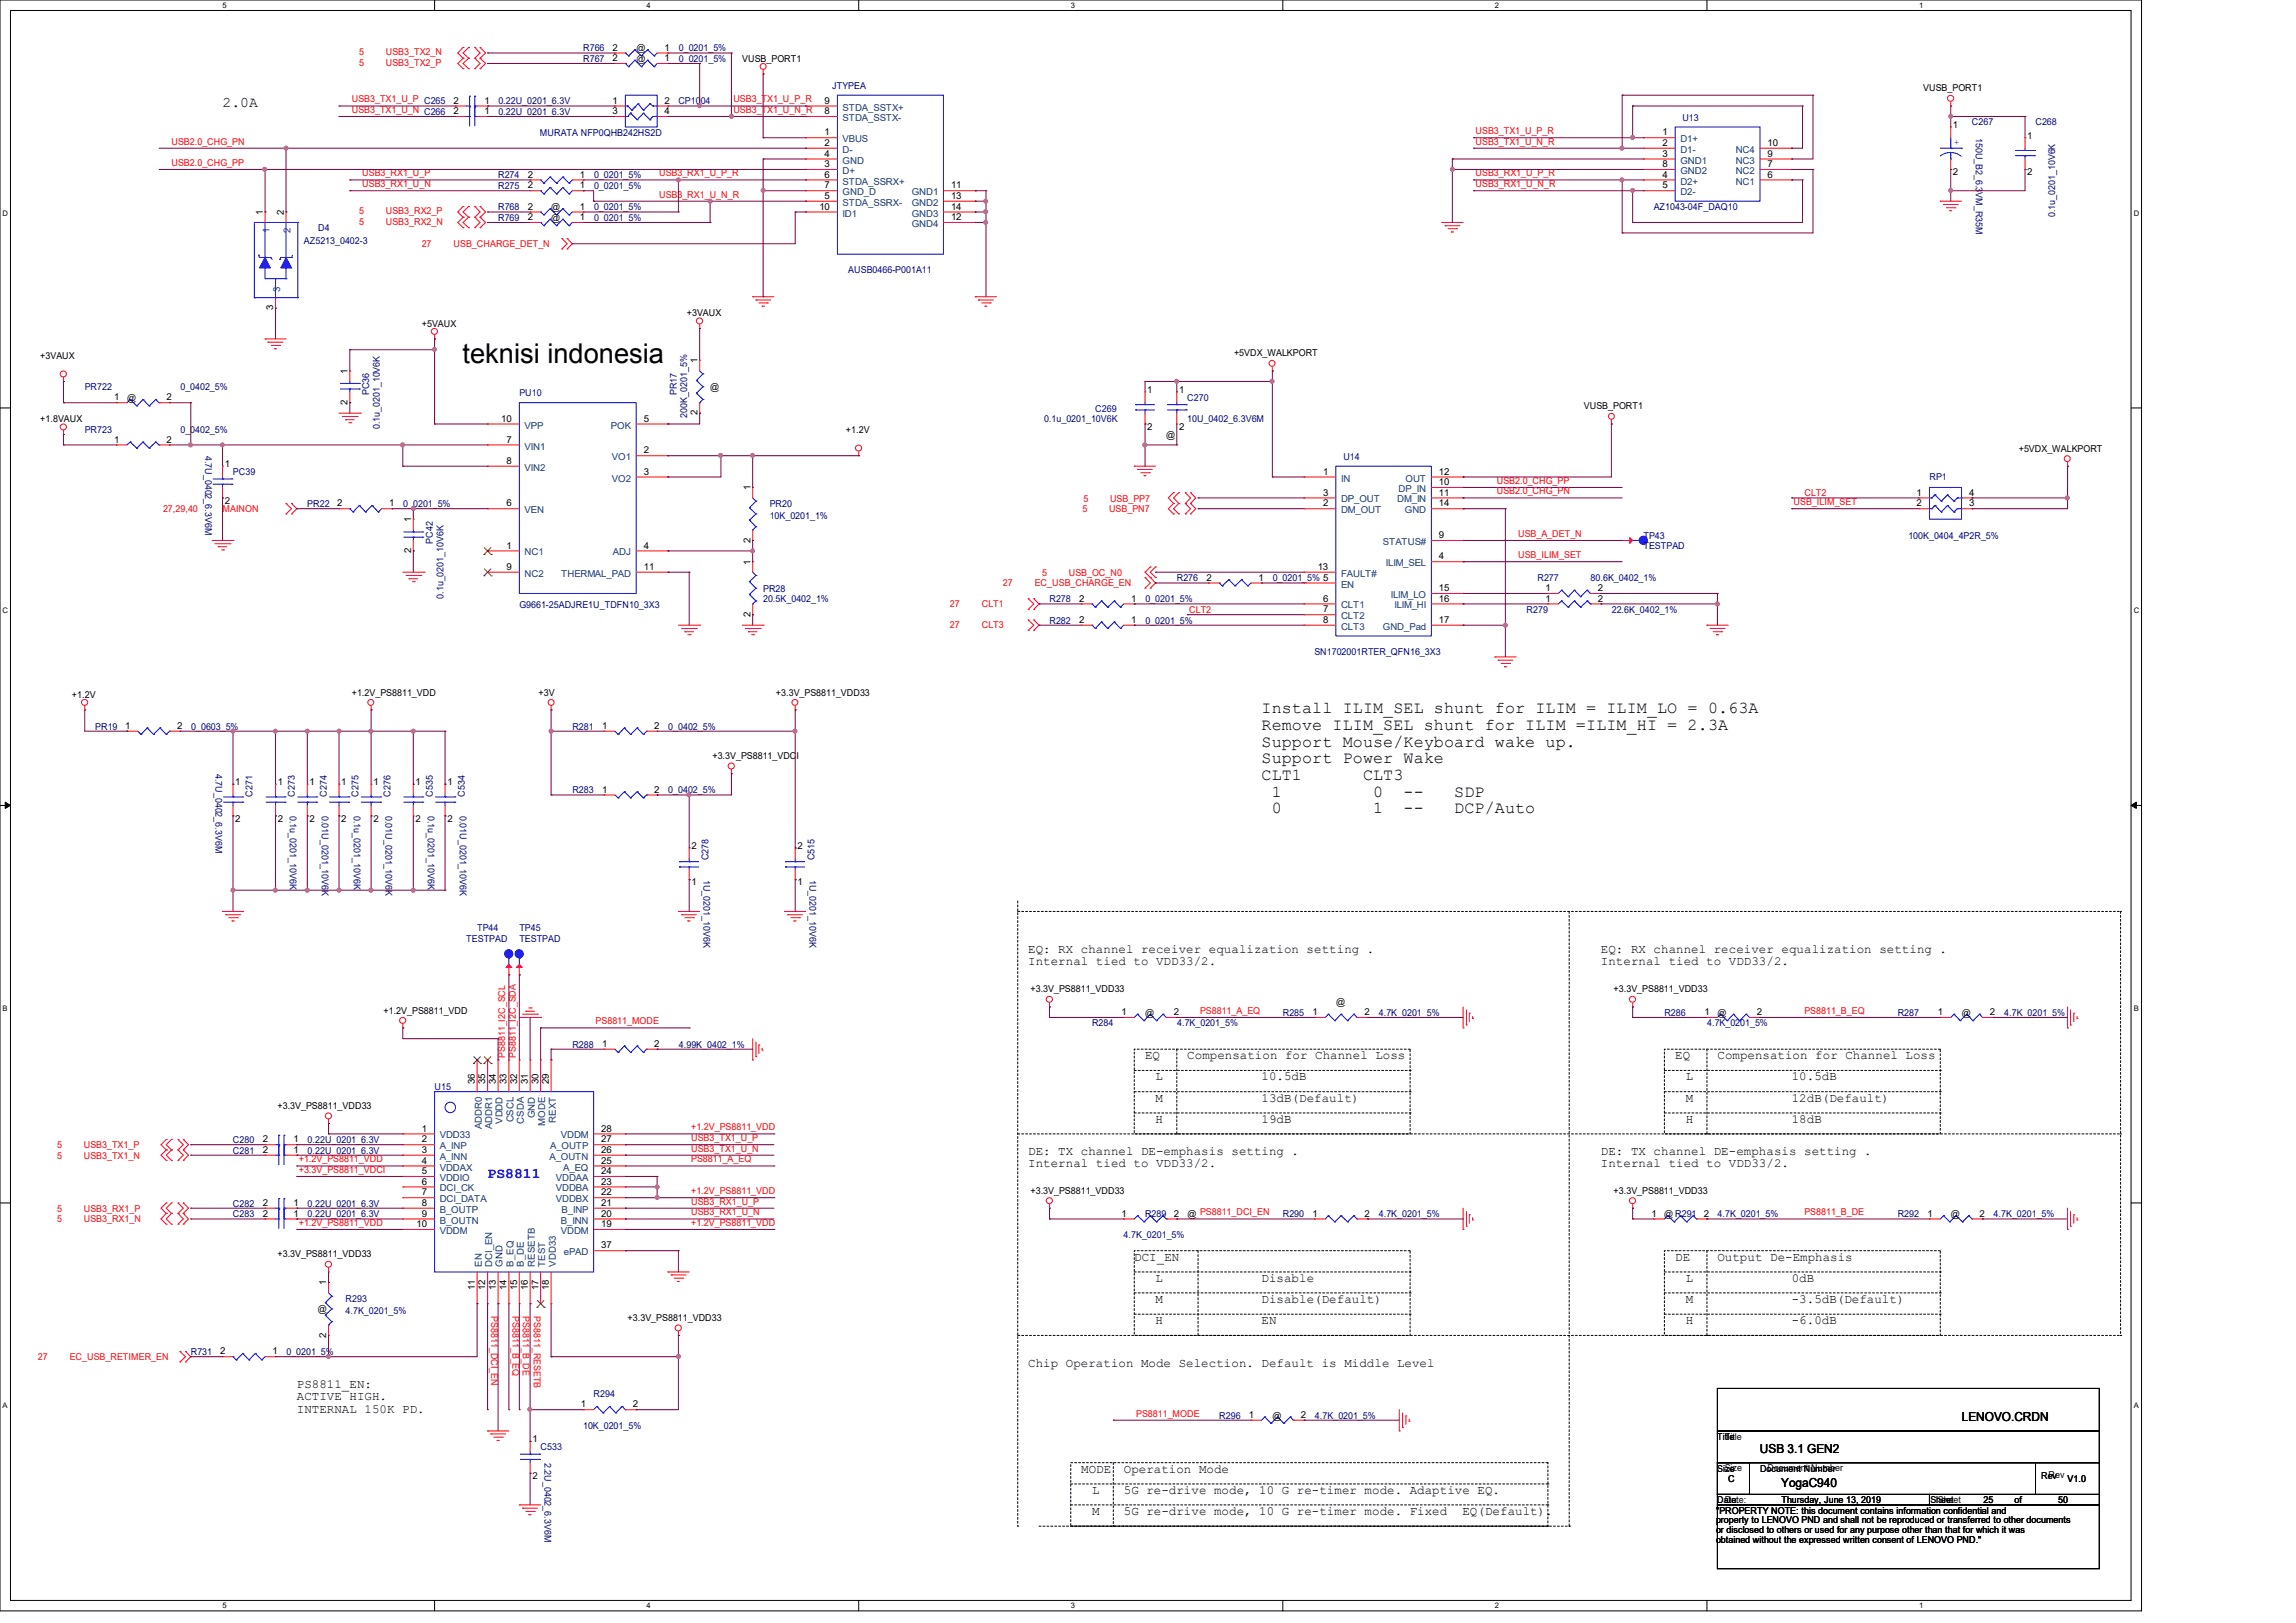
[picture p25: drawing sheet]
<svg xmlns="http://www.w3.org/2000/svg" width="297mm" height="210mm" viewBox="0 0 297 210" stroke-linecap="round" stroke-linejoin="round" font-family="sans-serif">
<defs><g id="words">
<text font-size="3.5" x="59.8" y="46.9">teknisi indonesia</text>
<g font-size="2.2">
<text x="163.2" y="92.3">Install ILIM_SEL shunt for ILIM = ILIM_LO = 0.63A</text>
<text x="163.2" y="94.4">Remove ILIM_SEL shunt for ILIM =ILIM_HI = 2.3A</text>
<text x="163.2" y="96.6">Support Mouse/Keyboard wake up.</text>
<text x="163.2" y="98.8">Support Power Wake</text>
<text x="163.2" y="100.9">CLT1</text>
<text x="176.3" y="100.9">CLT3</text>
<text x="164.5" y="103.1">1</text>
<text x="164.5" y="105.2">0</text>
<text x="177.6" y="103.1">0</text>
<text x="177.6" y="105.2">1</text>
<text x="181.6" y="103.1">--</text>
<text x="181.6" y="105.2">--</text>
<text x="188.1" y="103.1">SDP</text>
<text x="188.1" y="105.2">DCP/Auto</text>
</g>
<text font-size="1.9" x="28.8" y="13.8">2.0A</text>
<text font-size="1.9" fill="#00f" x="63.1" y="152.5">PS8811</text>
<g font-size="1.6">
<text x="133" y="123.3">EQ: RX channel receiver equalization setting .</text>
<text x="133" y="124.9">Internal tied to VDD33/2.</text>
<text x="207.1" y="123.3">EQ: RX channel receiver equalization setting .</text>
<text x="207.1" y="124.9">Internal tied to VDD33/2.</text>
<text x="148.1" y="137">EQ</text>
<text x="153.6" y="137">Compensation for Channel Loss</text>
<text x="216.7" y="137">EQ</text>
<text x="222.2" y="137">Compensation for Channel Loss</text>
<text x="149.5" y="139.8">L</text>
<text x="149.5" y="142.5">M</text>
<text x="163.2" y="139.8">10.5dB</text>
<text x="163.2" y="142.5">13dB(Default)</text>
<text x="218.1" y="142.5">M</text>
<text x="218.1" y="139.8">L</text>
<text x="231.8" y="142.5">12dB(Default)</text>
<text x="231.8" y="139.8">10.5dB</text>
<text x="133" y="149.4">DE: TX channel DE-emphasis setting .</text>
<text x="149.5" y="145.3">H</text>
<text x="163.2" y="145.3">19dB</text>
<text x="207.1" y="149.4">DE: TX channel DE-emphasis setting .</text>
<text x="218.1" y="145.3">H</text>
<text x="231.8" y="145.3">18dB</text>
<text x="133" y="151">Internal tied to VDD33/2.</text>
<text x="207.1" y="151">Internal tied to VDD33/2.</text>
<text x="146.7" y="163.1">DCI_EN</text>
<text x="149.5" y="165.9">L</text>
<text x="163.2" y="165.9">Disable</text>
<text x="216.7" y="163.1">DE</text>
<text x="218.1" y="165.9">L</text>
<text x="222.2" y="163.1">Output De-Emphasis</text>
<text x="231.8" y="165.9">0dB</text>
<text x="149.5" y="171.3">H</text>
<text x="149.5" y="168.6">M</text>
<text x="163.2" y="168.6">Disable(Default)</text>
<text x="163.2" y="171.3">EN</text>
<text x="218.1" y="168.6">M</text>
<text x="218.1" y="171.3">H</text>
<text x="231.8" y="168.6">-3.5dB(Default)</text>
<text x="231.8" y="171.3">-6.0dB</text>
<text x="38.4" y="179.6">PS8811_EN:</text>
<text x="133" y="176.8">Chip Operation Mode Selection. Default is Middle Level</text>
<text x="38.4" y="181.2">ACTIVE HIGH.</text>
<text x="38.4" y="182.8">INTERNAL 150K PD.</text>
<text x="253.8" y="183.9">LENOVO.CRDN</text>
<text x="139.9" y="190.5">MODE</text>
<text x="145.4" y="190.5">Operation Mode</text>
<text x="227.7" y="188">USB 3.1 GEN2</text>
<text x="141.3" y="193.3">L</text>
<text x="141.3" y="196">M</text>
<text x="145.4" y="193.3">5G re-drive mode, 10 G re-timer mode. Adaptive EQ.</text>
<text x="145.4" y="196">5G re-drive mode, 10 G re-timer mode. Fixed</text>
<text x="189.2" y="196">EQ(Default).</text>
<text x="230.4" y="192.4">YogaC940</text>
</g>
<g font-size="1.2" fill="#f00">
<text x="46.5" y="8.6">5</text>
<text x="46.5" y="7.2">5</text>
<text x="49.9" y="8.6">USB3_TX2_P</text>
<text x="49.9" y="7.2">USB3_TX2_N</text>
<text x="45.5" y="14.6">USB3_TX1_U_N C266</text>
<text x="45.5" y="13.3">USB3_TX1_U_P C265</text>
<text x="94.9" y="14.6">USB3_TX1_U_N_R</text>
<text x="94.9" y="13.3">USB3_TX1_U_P_R</text>
<text x="190.9" y="17.4">USB3_TX1_U_P_R</text>
<text x="22.2" y="18.7">USB2.0_CHG_PN</text>
<text x="22.2" y="21.5">USB2.0_CHG_PP</text>
<text x="46.9" y="22.8">USB3_RX1_U_P</text>
<text x="85.3" y="22.8">USB3_RX1_U_P_R</text>
<text x="190.9" y="18.7">USB3_TX1_U_N_R</text>
<text x="190.9" y="22.8">USB3_RX1_U_P_R</text>
<text x="46.5" y="27.7">5</text>
<text x="46.5" y="29.1">5</text>
<text x="46.9" y="24.2">USB3_RX1_U_N</text>
<text x="49.9" y="27.7">USB3_RX2_P</text>
<text x="49.9" y="29.1">USB3_RX2_N</text>
<text x="85.3" y="25.6">USB3_RX1_U_N_R</text>
<text x="190.9" y="24.2">USB3_RX1_U_N_R</text>
<text x="54.5" y="32">27</text>
<text x="58.7" y="32">USB_CHARGE_DET_N</text>
<text x="140.1" y="64.9">5</text>
<text x="143.6" y="64.9">USB_PP7</text>
<text x="193.6" y="62.6">USB2.0_CHG_PP</text>
<text x="193.6" y="64">USB2.0_CHG_PN</text>
<text x="232" y="65.4">USB_ILIM_SET</text>
<text x="233.4" y="64.2">CLT2</text>
<text x="21.1" y="66.3">27,29,40</text>
<text x="28.8" y="66.3">MAINON</text>
<text x="140" y="66.3">5</text>
<text x="143.5" y="66.3">USB_PN7</text>
<text x="196.4" y="69.5">USB_A_DET_N</text>
<text x="129.7" y="75.9">27</text>
<text x="133.9" y="75.9">EC_USB_CHARGE_EN</text>
<text x="134.8" y="74.5">5</text>
<text x="138.3" y="74.5">USB_OC_N0</text>
<text x="196.4" y="72.2">USB_ILIM_SET</text>
<text x="122.9" y="81.2">27</text>
<text x="122.9" y="78.5">27</text>
<text x="127" y="81.2">CLT3</text>
<text x="127" y="78.5">CLT1</text>
<text x="153.8" y="79.3">CLT2</text>
<text x="155.2" y="131.2">PS8811_A_EQ</text>
<text x="233.4" y="131.2">PS8811_B_EQ</text>
<text x="65.4" y="136.9" transform="rotate(-90 65.4 136.9)">PS8811_I2C_SCL</text>
<text x="66.7" y="136.9" transform="rotate(-90 66.7 136.9)">PS8811_I2C_SDA</text>
<text x="77" y="132.5">PS8811_MODE</text>
<text x="7.4" y="149.9">5</text>
<text x="7.4" y="148.6">5</text>
<text x="10.8" y="149.9">USB3_TX1_N</text>
<text x="10.8" y="148.6">USB3_TX1_P</text>
<text x="89.4" y="149">USB3_TX1_U_N</text>
<text x="89.4" y="147.7">USB3_TX1_U_P</text>
<text x="89.4" y="146.3">+1.2V_PS8811_VDD</text>
<text x="38.6" y="150.4">+1.2V_PS8811_VDD</text>
<text x="38.6" y="151.8">+3.3V_PS8811_VDCI</text>
<text x="89.4" y="155.9">USB3_RX1_U_P</text>
<text x="89.4" y="150.4">PS8811_A_EQ</text>
<text x="89.4" y="154.5">+1.2V_PS8811_VDD</text>
<text x="7.4" y="158.2">5</text>
<text x="7.4" y="156.8">5</text>
<text x="10.8" y="158.2">USB3_RX1_N</text>
<text x="10.8" y="156.8">USB3_RX1_P</text>
<text x="38.6" y="158.6">+1.2V_PS8811_VDD</text>
<text x="89.4" y="157.3">USB3_RX1_U_N</text>
<text x="89.4" y="158.6">+1.2V_PS8811_VDD</text>
<text x="233.4" y="157.3">PS8811_B_DE</text>
<text x="63.5" y="170.3" transform="rotate(90 63.5 170.3)">PS8811_DCI_EN</text>
<text x="66.3" y="170.3" transform="rotate(90 66.3 170.3)">PS8811_B_EQ</text>
<text x="67.6" y="170.3" transform="rotate(90 67.6 170.3)">PS8811_B_DE</text>
<text x="69" y="170.3" transform="rotate(90 69 170.3)">PS8811_RESETB</text>
<text x="4.9" y="176">27</text>
<text x="9" y="176">EC_USB_RETIMER_EN</text>
<text x="147" y="183.3">PS8811_MODE</text>
</g>
<g font-size="1.2" fill="#000080">
<text x="75.4" y="6.6">R766</text>
<text x="75.4" y="8">R767</text>
<text x="87.8" y="6.6">0_0201_5%</text>
<text x="87.8" y="8">0_0201_5%</text>
<text x="107.7" y="11.6">JTYPEA</text>
<text x="64.5" y="14.9">0.22U_0201_6.3V</text>
<text x="64.5" y="13.5">0.22U_0201_6.3V</text>
<text x="69.9" y="17.6">MURATA NFP0QHB242HS2D</text>
<text x="87.8" y="13.5">CP1004</text>
<text x="217.6" y="15.7">U13</text>
<text x="255.1" y="16.2">C267</text>
<text x="255.6" y="17.8" transform="rotate(90 255.6 17.8)">150U_B2_6.3VM_R35M</text>
<text x="263.3" y="16.2">C268</text>
<text x="64.4" y="23.1">R274</text>
<text x="76.8" y="23.1">0_0201_5%</text>
<text x="41.1" y="29.9">D4</text>
<text x="64.4" y="24.4">R275</text>
<text x="64.4" y="27.2">R768</text>
<text x="64.4" y="28.6">R769</text>
<text x="76.8" y="24.4">0_0201_5%</text>
<text x="76.8" y="27.2">0_0201_5%</text>
<text x="76.8" y="28.6">0_0201_5%</text>
<text x="213.9" y="27.2">AZ1043-04F_DAQ10</text>
<text x="265.9" y="28.1" transform="rotate(-90 265.9 28.1)">0.1u_0201_10V6K</text>
<text x="39.3" y="31.6">AZ5213_0402-3</text>
<text x="109.7" y="35.4">AUSB0466-P001A11</text>
<text x="11" y="50.5">PR722</text>
<text x="23.3" y="50.5">0_0402_5%</text>
<text x="47.8" y="51.1" transform="rotate(-90 47.8 51.1)">PC36</text>
<text x="67.2" y="51.2">PU10</text>
<text x="87.5" y="51.1" transform="rotate(-90 87.5 51.1)">PR17</text>
<text x="141.7" y="53.3">C269</text>
<text x="153.6" y="51.9">C270</text>
<text x="11" y="56">PR723</text>
<text x="23.3" y="56">0_0402_5%</text>
<text x="26.5" y="59" transform="rotate(90 26.5 59)">4.7U_0402_6.3V6M</text>
<text x="49.1" y="55.6" transform="rotate(-90 49.1 55.6)">0.1u_0201_10V6K</text>
<text x="88.9" y="54" transform="rotate(-90 88.9 54)">200K_0201_5%</text>
<text x="135.1" y="54.6">0.1u_0201_10V6K</text>
<text x="153.6" y="54.6">10U_0402_6.3V6M</text>
<text x="173.8" y="59.6">U14</text>
<text x="30.1" y="61.5">PC39</text>
<text x="39.8" y="65.6">PR22</text>
<text x="52.2" y="65.6">0_0201_5%</text>
<text x="99.6" y="65.6">PR20</text>
<text x="249.6" y="62.1">RP1</text>
<text x="56" y="70.4" transform="rotate(-90 56 70.4)">PC42</text>
<text x="99.6" y="67.2">10K_0201_1%</text>
<text x="212.6" y="69.7">TP43</text>
<text x="212.6" y="71.1">TESTPAD</text>
<text x="246.9" y="69.7">100K_0404_4P2R_5%</text>
<text x="57.4" y="77.5" transform="rotate(-90 57.4 77.5)">0.1u_0201_10V6K</text>
<text x="98.7" y="76.6">PR28</text>
<text x="98.7" y="77.9">20.5K_0402_1%</text>
<text x="135.8" y="77.9">R278</text>
<text x="148.2" y="77.9">0_0201_5%</text>
<text x="152.2" y="75.2">R276</text>
<text x="164.6" y="75.2">0_0201_5% 5</text>
<text x="198.9" y="75.2">R277</text>
<text x="205.8" y="75.2">80.6K_0402_1%</text>
<text x="67.2" y="78.7">G9661-25ADJRE1U_TDFN10_3X3</text>
<text x="135.8" y="80.7">R282</text>
<text x="148.2" y="80.7">0_0201_5%</text>
<text x="197.5" y="79.3">R279</text>
<text x="208.5" y="79.3">22.6K_0402_1%</text>
<text x="170" y="84.7">SN1702001RTER_QFN16_3X3</text>
<text x="12.3" y="94.4">PR19</text>
<text x="24.7" y="94.4">0_0603_5%</text>
<text x="74" y="94.4">R281</text>
<text x="86.5" y="94.4">0_0402_5%</text>
<text x="27.9" y="100.1" transform="rotate(90 27.9 100.1)">4.7U_0402_6.3V6M</text>
<text x="32.7" y="103.1" transform="rotate(-90 32.7 103.1)">C271</text>
<text x="37.5" y="105.6" transform="rotate(90 37.5 105.6)">0.1u_0201_10V6K</text>
<text x="38.1" y="103.1" transform="rotate(-90 38.1 103.1)">C273</text>
<text x="41.6" y="105.6" transform="rotate(90 41.6 105.6)">0.01U_0201_10V6K</text>
<text x="42.3" y="103.1" transform="rotate(-90 42.3 103.1)">C274</text>
<text x="45.8" y="105.6" transform="rotate(90 45.8 105.6)">0.1u_0201_10V6K</text>
<text x="46.4" y="103.1" transform="rotate(-90 46.4 103.1)">C275</text>
<text x="49.9" y="105.6" transform="rotate(90 49.9 105.6)">0.01U_0201_10V6K</text>
<text x="50.5" y="103.1" transform="rotate(-90 50.5 103.1)">C276</text>
<text x="55.3" y="105.6" transform="rotate(90 55.3 105.6)">0.1u_0201_10V6K</text>
<text x="56" y="103.1" transform="rotate(-90 56 103.1)">C535</text>
<text x="59.5" y="105.6" transform="rotate(90 59.5 105.6)">0.01U_0201_10V6K</text>
<text x="60.1" y="103.1" transform="rotate(-90 60.1 103.1)">C534</text>
<text x="74" y="102.6">R283</text>
<text x="86.5" y="102.6">0_0402_5%</text>
<text x="91" y="113.8" transform="rotate(90 91 113.8)">1U_0201_10V6K</text>
<text x="91.7" y="111.3" transform="rotate(-90 91.7 111.3)">C278</text>
<text x="104.7" y="113.8" transform="rotate(90 104.7 113.8)">1U_0201_10V6K</text>
<text x="105.4" y="111.3" transform="rotate(-90 105.4 111.3)">C515</text>
<text x="60.3" y="121.8">TESTPAD</text>
<text x="61.7" y="120.4">TP44</text>
<text x="67.2" y="120.4">TP45</text>
<text x="67.2" y="121.8">TESTPAD</text>
<text x="165.9" y="131.4">R285</text>
<text x="178.4" y="131.4">4.7K_0201_5%</text>
<text x="215.3" y="131.4">R286</text>
<text x="245.5" y="131.4">R287</text>
<text x="259.3" y="131.4">4.7K_0201_5%</text>
<text x="74" y="135.5">R288</text>
<text x="87.8" y="135.5">4.99K_0402_1%</text>
<text x="141.3" y="132.8">R284</text>
<text x="152.3" y="132.8">4.7K_0201_5%</text>
<text x="220.8" y="132.8">4.7K_0201_5%</text>
<text x="56.2" y="141">U15</text>
<text x="30.1" y="149.3">C281</text>
<text x="30.1" y="147.9">C280</text>
<text x="39.8" y="149.3">0.22U_0201_6.3V</text>
<text x="39.8" y="147.9">0.22U_0201_6.3V</text>
<text x="30.1" y="156.1">C282</text>
<text x="30.1" y="157.5">C283</text>
<text x="39.8" y="156.1">0.22U_0201_6.3V</text>
<text x="39.8" y="157.5">0.22U_0201_6.3V</text>
<text x="145.4" y="160.2">4.7K_0201_5%</text>
<text x="148.1" y="157.5">R289</text>
<text x="165.9" y="157.5">R290</text>
<text x="178.4" y="157.5">4.7K_0201_5%</text>
<text x="222.2" y="157.5">4.7K_0201_5%</text>
<text x="245.5" y="157.5">R292</text>
<text x="257.9" y="157.5">4.7K_0201_5%</text>
<text x="44.7" y="168.4">R293</text>
<text x="44.7" y="170.1">4.7K_0201_5%</text>
<text x="24.7" y="175.3">R731</text>
<text x="37" y="175.3">0_0201_5%</text>
<text x="75.4" y="184.9">10K_0201_5%</text>
<text x="76.8" y="180.8">R294</text>
<text x="157.7" y="183.6">R296</text>
<text x="170.1" y="183.6">4.7K_0201_5%</text>
<text x="69.9" y="187.7">C533</text>
<text x="70.4" y="189.3" transform="rotate(90 70.4 189.3)">2.2U_0402_6.3V6M</text>
</g>
<g font-size="1.2">
<text x="79.2" y="6.6">2</text>
<text x="79.2" y="7.9">2</text>
<text x="82.3" y="6.6">@</text>
<text x="82.3" y="8">@</text>
<text x="86" y="6.6">1</text>
<text x="86" y="7.9">1</text>
<text x="96" y="8">VUSB_PORT1</text>
<text x="248.8" y="11.8">VUSB_PORT1</text>
<text x="58.7" y="14.8">2</text>
<text x="58.7" y="13.4">2</text>
<text x="62.7" y="14.8">1</text>
<text x="62.7" y="13.4">1</text>
<text x="79.2" y="13.4">1</text>
<text x="79.2" y="14.8">3</text>
<text x="86" y="13.4">2</text>
<text x="86" y="14.8">4</text>
<text x="106.7" y="17.5">1</text>
<text x="106.7" y="14.8">8</text>
<text x="106.7" y="13.4">9</text>
<text x="215" y="17.5">1</text>
<text x="252.6" y="16.6">1</text>
<text x="262.2" y="17.9">1</text>
<text x="68.3" y="23">2</text>
<text x="75" y="23">1</text>
<text x="106.7" y="18.9">2</text>
<text x="106.7" y="21.6">3</text>
<text x="106.7" y="23">6</text>
<text x="106.7" y="20.3">4</text>
<text x="215" y="18.9">2</text>
<text x="215" y="20.3">3</text>
<text x="215" y="23">4</text>
<text x="215" y="21.6">8</text>
<text x="228.6" y="23">6</text>
<text x="228.6" y="21.6">7</text>
<text x="228.6" y="20.3">9</text>
<text x="228.6" y="18.9">10</text>
<text x="252.6" y="22.7">2</text>
<text x="262.2" y="22.7">2</text>
<text x="34" y="27.8" transform="rotate(-90 34 27.8)">1</text>
<text x="36.7" y="27.8" transform="rotate(-90 36.7 27.8)">2</text>
<text x="68.3" y="24.4">2</text>
<text x="68.3" y="27.1">2</text>
<text x="68.3" y="28.5">2</text>
<text x="71.3" y="27.2">@</text>
<text x="71.3" y="28.6">@</text>
<text x="75" y="24.4">1</text>
<text x="75" y="27.1">1</text>
<text x="75" y="28.5">1</text>
<text x="106" y="27.1">10</text>
<text x="106.7" y="24.4">7</text>
<text x="106.7" y="25.7">5</text>
<text x="123" y="24.4">11</text>
<text x="123" y="25.7">13</text>
<text x="123" y="28.5">12</text>
<text x="123" y="27.1">14</text>
<text x="215" y="24.4">5</text>
<text x="35.3" y="40.2" transform="rotate(-90 35.3 40.2)">3</text>
<text x="88.9" y="40.9">+3VAUX</text>
<text x="5.2" y="46.4">+3VAUX</text>
<text x="54.6" y="42.3">+5VAUX</text>
<text x="90.2" y="47" transform="rotate(-90 90.2 47)">1</text>
<text x="159.6" y="46.1">+5VDX_WALKPORT</text>
<text x="14.8" y="51.8">1</text>
<text x="16.4" y="51.9">@</text>
<text x="21.5" y="51.8">2</text>
<text x="45" y="52.4" transform="rotate(-90 45 52.4)">2</text>
<text x="45" y="48.4" transform="rotate(-90 45 48.4)">1</text>
<text x="90.2" y="53.8" transform="rotate(-90 90.2 53.8)">2</text>
<text x="91.9" y="50.5">@</text>
<text x="148.4" y="50.9">1</text>
<text x="152.5" y="50.9">1</text>
<text x="204.9" y="53">VUSB_PORT1</text>
<text x="5.2" y="54.6">+1.8VAUX</text>
<text x="14.8" y="57.3">1</text>
<text x="21.5" y="57.3">2</text>
<text x="64.8" y="54.6">10</text>
<text x="65.5" y="57.3">7</text>
<text x="83.3" y="58.7">2</text>
<text x="83.3" y="54.6">5</text>
<text x="109.4" y="56">+1.2V</text>
<text x="148.4" y="55.6">2</text>
<text x="150.9" y="56.7">@</text>
<text x="152.5" y="55.6">2</text>
<text x="261.1" y="58.5">+5VDX_WALKPORT</text>
<text x="29.1" y="60.5">1</text>
<text x="29.1" y="65.2">2</text>
<text x="43.6" y="65.5">2</text>
<text x="50.3" y="65.5">1</text>
<text x="65.5" y="60">8</text>
<text x="65.5" y="65.5">6</text>
<text x="83.3" y="61.4">3</text>
<text x="97.1" y="63.5" transform="rotate(-90 97.1 63.5)">1</text>
<text x="171.1" y="61.4">1</text>
<text x="171.1" y="65.5">2</text>
<text x="171.1" y="64.1">3</text>
<text x="186.1" y="61.4">12</text>
<text x="186.1" y="65.5">14</text>
<text x="186.1" y="62.8">10</text>
<text x="186.1" y="64.1">11</text>
<text x="247.9" y="64.1">1</text>
<text x="247.9" y="65.5">2</text>
<text x="254.7" y="64.1">4</text>
<text x="254.7" y="65.5">3</text>
<text x="53.2" y="71.6" transform="rotate(-90 53.2 71.6)">2</text>
<text x="53.2" y="67.6" transform="rotate(-90 53.2 67.6)">1</text>
<text x="65.5" y="71">1</text>
<text x="83.3" y="71">4</text>
<text x="97.1" y="70.2" transform="rotate(-90 97.1 70.2)">2</text>
<text x="186.1" y="69.6">9</text>
<text x="65.5" y="73.7">9</text>
<text x="83.3" y="73.7">11</text>
<text x="97.1" y="73.1" transform="rotate(-90 97.1 73.1)">1</text>
<text x="139.6" y="77.9">2</text>
<text x="146.3" y="77.9">1</text>
<text x="156.1" y="75.1">2</text>
<text x="162.8" y="75.1">1</text>
<text x="170.5" y="73.7">13</text>
<text x="171.1" y="77.9">6</text>
<text x="186.1" y="77.9">16</text>
<text x="186.1" y="76.5">15</text>
<text x="186.1" y="72.4">4</text>
<text x="199.9" y="76.5">1</text>
<text x="199.9" y="77.9">1</text>
<text x="206.7" y="76.5">2</text>
<text x="206.7" y="77.9">2</text>
<text x="97.1" y="79.8" transform="rotate(-90 97.1 79.8)">2</text>
<text x="139.6" y="80.6">2</text>
<text x="146.3" y="80.6">1</text>
<text x="171.1" y="79.2">7</text>
<text x="171.1" y="80.6">8</text>
<text x="186.1" y="80.6">17</text>
<text x="45.5" y="90">+1.2V_PS8811_VDD</text>
<text x="69.7" y="90">+3V</text>
<text x="100.4" y="90">+3.3V_PS8811_VDD33</text>
<text x="9.3" y="90.3">+1.2V</text>
<text x="16.2" y="94.3">1</text>
<text x="22.9" y="94.3">2</text>
<text x="77.9" y="94.3">1</text>
<text x="84.6" y="94.3">2</text>
<text x="30.4" y="101.6">1</text>
<text x="35.9" y="101.6">1</text>
<text x="40" y="101.6">1</text>
<text x="44.2" y="101.6">1</text>
<text x="48.3" y="101.6">1</text>
<text x="53.8" y="101.6">1</text>
<text x="57.9" y="101.6">1</text>
<text x="92.2" y="98.3">+3.3V_PS8811_VDCI</text>
<text x="30.4" y="106.3">2</text>
<text x="35.9" y="106.3">2</text>
<text x="40" y="106.3">2</text>
<text x="44.2" y="106.3">2</text>
<text x="48.3" y="106.3">2</text>
<text x="53.8" y="106.3">2</text>
<text x="57.9" y="106.3">2</text>
<text x="77.9" y="102.6">1</text>
<text x="84.6" y="102.6">2</text>
<text x="89.4" y="109.9">2</text>
<text x="103.2" y="109.9">2</text>
<text x="89.4" y="114.6">1</text>
<text x="103.2" y="114.6">1</text>
<text x="49.6" y="131.1">+1.2V_PS8811_VDD</text>
<text x="133.3" y="128.4">+3.3V_PS8811_VDD33</text>
<text x="145.1" y="131.4">1</text>
<text x="148.2" y="131.4">@</text>
<text x="151.8" y="131.4">2</text>
<text x="169.8" y="131.4">1</text>
<text x="172.8" y="130">@</text>
<text x="176.5" y="131.4">2</text>
<text x="208.7" y="128.4">+3.3V_PS8811_VDD33</text>
<text x="220.5" y="131.4">1</text>
<text x="222.2" y="131.4">@</text>
<text x="227.3" y="131.4">2</text>
<text x="250.7" y="131.4">1</text>
<text x="253.8" y="131.4">@</text>
<text x="257.4" y="131.4">2</text>
<text x="77.9" y="135.5">1</text>
<text x="84.6" y="135.5">2</text>
<text x="35.9" y="143.5">+3.3V_PS8811_VDD33</text>
<text x="61.4" y="140.3" transform="rotate(-90 61.4 140.3)">36</text>
<text x="62.8" y="140.3" transform="rotate(-90 62.8 140.3)">35</text>
<text x="64.1" y="140.3" transform="rotate(-90 64.1 140.3)">34</text>
<text x="65.5" y="140.3" transform="rotate(-90 65.5 140.3)">33</text>
<text x="66.9" y="140.3" transform="rotate(-90 66.9 140.3)">32</text>
<text x="68.3" y="140.3" transform="rotate(-90 68.3 140.3)">31</text>
<text x="69.6" y="140.3" transform="rotate(-90 69.6 140.3)">30</text>
<text x="71" y="140.3" transform="rotate(-90 71 140.3)">29</text>
<text x="34" y="149.2">2</text>
<text x="34" y="147.8">2</text>
<text x="38" y="149.2">1</text>
<text x="38" y="147.8">1</text>
<text x="54.6" y="146.4">1</text>
<text x="54.6" y="147.8">2</text>
<text x="54.6" y="149.2">3</text>
<text x="77.8" y="146.4">28</text>
<text x="77.8" y="147.8">27</text>
<text x="77.8" y="149.2">26</text>
<text x="54.6" y="150.6">4</text>
<text x="54.6" y="151.9">5</text>
<text x="54.6" y="153.3">6</text>
<text x="54.6" y="154.7">7</text>
<text x="77.8" y="150.6">25</text>
<text x="77.8" y="151.9">24</text>
<text x="77.8" y="153.3">23</text>
<text x="77.8" y="154.7">22</text>
<text x="133.3" y="154.5">+3.3V_PS8811_VDD33</text>
<text x="208.7" y="154.5">+3.3V_PS8811_VDD33</text>
<text x="34" y="156">2</text>
<text x="34" y="157.4">2</text>
<text x="38" y="156">1</text>
<text x="38" y="157.4">1</text>
<text x="53.9" y="158.8">10</text>
<text x="54.6" y="156">8</text>
<text x="54.6" y="157.4">9</text>
<text x="77.8" y="161.5">37</text>
<text x="77.8" y="156">21</text>
<text x="77.8" y="157.4">20</text>
<text x="77.8" y="158.8">19</text>
<text x="145.1" y="157.4">1</text>
<text x="151.8" y="157.4">2</text>
<text x="153.6" y="157.5">@ PS8811_DCI_EN</text>
<text x="169.8" y="157.4">1</text>
<text x="176.5" y="157.4">2</text>
<text x="213.6" y="157.4">1</text>
<text x="215.3" y="157.5">@ R291</text>
<text x="220.4" y="157.4">2</text>
<text x="249.3" y="157.4">1</text>
<text x="252.4" y="157.5">@</text>
<text x="256.1" y="157.4">2</text>
<text x="35.9" y="162.7">+3.3V_PS8811_VDD33</text>
<text x="42.2" y="166.3" transform="rotate(-90 42.2 166.3)">1</text>
<text x="61.4" y="166.9" transform="rotate(-90 61.4 166.9)">11</text>
<text x="62.8" y="166.9" transform="rotate(-90 62.8 166.9)">12</text>
<text x="64.1" y="166.9" transform="rotate(-90 64.1 166.9)">13</text>
<text x="65.5" y="166.9" transform="rotate(-90 65.5 166.9)">14</text>
<text x="66.9" y="166.9" transform="rotate(-90 66.9 166.9)">15</text>
<text x="68.3" y="166.9" transform="rotate(-90 68.3 166.9)">16</text>
<text x="69.6" y="166.9" transform="rotate(-90 69.6 166.9)">17</text>
<text x="71" y="166.9" transform="rotate(-90 71 166.9)">18</text>
<text x="41.1" y="169.8">@</text>
<text x="42.2" y="173.1" transform="rotate(-90 42.2 173.1)">2</text>
<text x="81.2" y="170.9">+3.3V_PS8811_VDD33</text>
<text x="28.5" y="175.3">2</text>
<text x="35.3" y="175.3">1</text>
<text x="75.1" y="182.1">1</text>
<text x="81.9" y="182.1">2</text>
<text x="161.5" y="183.5">1</text>
<text x="164.6" y="183.6">@</text>
<text x="168.3" y="183.5">2</text>
<text x="68.9" y="186.6">1</text>
<text x="68.9" y="191.4">2</text>
<text x="222.2" y="186.3">Title</text>
<text x="222.2" y="190.4">Size</text>
<text x="223.1" y="186.3">Title</text>
<text x="223.1" y="190.4">Size</text>
<text x="223.6" y="191.8">C</text>
<text x="227.7" y="190.4">Document Number</text>
<text x="228.6" y="190.4">Document Number</text>
<text x="264" y="191.3">Rev</text>
<text x="265" y="191.3">Rev</text>
<text x="267.5" y="191.8">V1.0</text>
<text x="222" y="195.9">&quot;PROPERTY NOTE: this document contains information confidential and</text>
<text x="222" y="197.1">property to LENOVO PND and shall not be reproduced or transferred to other documents</text>
<text x="222.2" y="194.5">Date:</text>
<text x="223.1" y="194.5">Date:</text>
<text x="230.4" y="194.5">Thursday, June 13, 2019</text>
<text x="249.7" y="194.5">Sheet</text>
<text x="250.7" y="194.5">Sheet</text>
<text x="256.6" y="194.5">25</text>
<text x="260.6" y="194.5">of</text>
<text x="266.2" y="194.5">50</text>
<text x="222" y="198.4">or disclosed to others or used for any purpose other than that for which it was</text>
<text x="222" y="199.7">obtained without the expressed written consent of LENOVO PND.&quot;</text>
</g>
<g font-size="1.2" fill="#004080">
<text x="109" y="15.7">STDA_SSTX-</text>
<text x="109" y="14.3">STDA_SSTX+</text>
<text x="109" y="18.4">VBUS</text>
<text x="109" y="19.8">D-</text>
<text x="109" y="22.5">D+</text>
<text x="109" y="23.9">STDA_SSRX+</text>
<text x="109" y="21.2">GND</text>
<text x="217.4" y="18.4">D1+</text>
<text x="217.4" y="19.8">D1-</text>
<text x="217.4" y="21.2">GND1</text>
<text x="217.4" y="23.9">D2+</text>
<text x="217.4" y="22.5">GND2</text>
<text x="224.5" y="23.9">NC1</text>
<text x="224.5" y="22.5">NC2</text>
<text x="224.5" y="21.2">NC3</text>
<text x="224.5" y="19.8">NC4</text>
<text x="109" y="25.3">GND_D</text>
<text x="109" y="26.6">STDA_SSRX-</text>
<text x="109" y="28">ID1</text>
<text x="117.9" y="25.3">GND1</text>
<text x="117.9" y="26.6">GND2</text>
<text x="117.9" y="29.4">GND4</text>
<text x="117.9" y="28">GND3</text>
<text x="217.4" y="25.3">D2-</text>
<text x="34.9" y="30.1" transform="rotate(-90 34.9 30.1)">1</text>
<text x="37.6" y="30.1" transform="rotate(-90 37.6 30.1)">2</text>
<text x="36.2" y="37.8" transform="rotate(-90 36.2 37.8)">3</text>
<text x="67.9" y="55.5">VPP</text>
<text x="67.9" y="58.2">VIN1</text>
<text x="79" y="55.5">POK</text>
<text x="79.2" y="59.6">VO1</text>
<text x="67.9" y="60.9">VIN2</text>
<text x="79.2" y="62.3">VO2</text>
<text x="173.5" y="62.3">IN</text>
<text x="173.5" y="65">DP_OUT</text>
<text x="180.8" y="65">DM_IN</text>
<text x="180.9" y="63.7">DP_IN</text>
<text x="181.8" y="62.3">OUT</text>
<text x="67.9" y="66.4">VEN</text>
<text x="67.9" y="71.9">NC1</text>
<text x="79.3" y="71.9">ADJ</text>
<text x="173.5" y="66.4">DM_OUT</text>
<text x="178.9" y="70.5">STATUS#</text>
<text x="181.7" y="66.4">GND</text>
<text x="67.9" y="74.6">NC2</text>
<text x="72.6" y="74.6">THERMAL_PAD</text>
<text x="173.5" y="76">EN</text>
<text x="173.5" y="74.6">FAULT#</text>
<text x="179.3" y="73.3">ILIM_SEL</text>
<text x="179.9" y="77.4">ILIM_LO</text>
<text x="173.5" y="78.7">CLT1</text>
<text x="173.5" y="80.1">CLT2</text>
<text x="173.5" y="81.5">CLT3</text>
<text x="178.9" y="81.5">GND_Pad</text>
<text x="180.4" y="78.7">ILIM_HI</text>
<text x="56.9" y="147.3">VDD33</text>
<text x="56.9" y="148.7">A_INP</text>
<text x="62.3" y="146.1" transform="rotate(-90 62.3 146.1)">ADDR0</text>
<text x="63.7" y="146.1" transform="rotate(-90 63.7 146.1)">ADDR1</text>
<text x="65" y="145.5" transform="rotate(-90 65 145.5)">VDDD</text>
<text x="66.4" y="145.2" transform="rotate(-90 66.4 145.2)">CSCL</text>
<text x="67.8" y="145.4" transform="rotate(-90 67.8 145.4)">CSDA</text>
<text x="69.2" y="144.7" transform="rotate(-90 69.2 144.7)">GND</text>
<text x="70.5" y="145.7" transform="rotate(-90 70.5 145.7)">MODE</text>
<text x="71.2" y="148.7">A_OUTP</text>
<text x="71.9" y="145.3" transform="rotate(-90 71.9 145.3)">REXT</text>
<text x="72.6" y="147.3">VDDM</text>
<text x="56.9" y="150.1">A_INN</text>
<text x="56.9" y="151.5">VDDAX</text>
<text x="56.9" y="152.8">VDDIO</text>
<text x="56.9" y="154.2">DCI_CK</text>
<text x="56.9" y="155.6">DCI_DATA</text>
<text x="71.1" y="150.1">A_OUTN</text>
<text x="71.9" y="152.8">VDDAA</text>
<text x="71.9" y="154.2">VDDBA</text>
<text x="71.9" y="155.6">VDDBX</text>
<text x="72.9" y="151.5">A_EQ</text>
<text x="56.9" y="156.9">B_OUTP</text>
<text x="56.9" y="158.3">B_OUTN</text>
<text x="56.9" y="159.7">VDDM</text>
<text x="72.6" y="158.3">B_INN</text>
<text x="72.6" y="159.7">VDDM</text>
<text x="72.6" y="156.9">B_INP</text>
<text x="62.3" y="163.9" transform="rotate(-90 62.3 163.9)">EN</text>
<text x="63.7" y="163.9" transform="rotate(-90 63.7 163.9)">DCI_EN</text>
<text x="65" y="163.9" transform="rotate(-90 65 163.9)">GND</text>
<text x="66.4" y="163.9" transform="rotate(-90 66.4 163.9)">B_EQ</text>
<text x="67.8" y="163.9" transform="rotate(-90 67.8 163.9)">B_DE</text>
<text x="69.2" y="163.9" transform="rotate(-90 69.2 163.9)">RESETB</text>
<text x="70.5" y="163.9" transform="rotate(-90 70.5 163.9)">TEST</text>
<text x="71.9" y="163.9" transform="rotate(-90 71.9 163.9)">VDD33</text>
<text x="72.9" y="162.4">ePAD</text>
</g>
<text font-size="1.2" fill="#00f" x="252.8" y="18.7">+</text>
<g font-size="1">
<text x="28.8" y="1">5</text>
<text x="83.7" y="1">4</text>
<text x="138.5" y="1">3</text>
<text x="193.4" y="1">2</text>
<text x="248.2" y="1">1</text>
<text x=".3" y="27.9">D</text>
<text x="276" y="27.9">D</text>
<text x=".3" y="79.4">C</text>
<text x="276" y="79.4">C</text>
<text x=".3" y="130.8">B</text>
<text x="276" y="130.8">B</text>
<text x=".3" y="182.2">A</text>
<text x="276" y="182.2">A</text>
<text x="28.8" y="208.1">5</text>
<text x="83.7" y="208.1">4</text>
<text x="138.5" y="208.1">3</text>
<text x="193.4" y="208.1">2</text>
<text x="248.2" y="208.1">1</text>
</g>
</g></defs>
<path d="M0 0h277v208.4h-277zM1.4 1.4h274.3v205.7h-274.3z" fill="none" stroke="#000" stroke-width=".13"/>
<g fill="#fff">
<path d="M28.8 .1h.5v1.1h-.5z"/>
<path d="M28.8 207.2h.5v1.1h-.5z"/>
</g>
<path d="M56.2 0v1.4M56.2 207.1v1.3" fill="none" stroke="#000" stroke-width=".13"/>
<g fill="#fff">
<path d="M83.7 .1h.5v1.1h-.5z"/>
<path d="M83.7 207.2h.5v1.1h-.5z"/>
</g>
<path d="M111.1 0v1.4M111.1 207.1v1.3" fill="none" stroke="#000" stroke-width=".13"/>
<g fill="#fff">
<path d="M138.5 .1h.6v1.1h-.6z"/>
<path d="M138.5 207.2h.6v1.1h-.6z"/>
</g>
<path d="M165.9 0v1.4M165.9 207.1v1.3" fill="none" stroke="#000" stroke-width=".13"/>
<g fill="#fff">
<path d="M193.4 .1h.5v1.1h-.5z"/>
<path d="M193.4 207.2h.5v1.1h-.5z"/>
</g>
<path d="M220.8 0v1.4M220.8 207.1v1.3" fill="none" stroke="#000" stroke-width=".13"/>
<g fill="#fff">
<path d="M248.2 .1h.6v1.1h-.6z"/>
<path d="M248.2 207.2h.6v1.1h-.6z"/>
<path d="M.3 27.1h.8v1.1h-.8z"/>
<path d="M276 27.1h.7v1.1h-.7z"/>
<path d="M.3 78.5h.8v1.1h-.8z"/>
<path d="M276 78.5h.7v1.1h-.7z"/>
</g>
<path d="M0 52.8h1.4M275.7 52.8h1.3" fill="none" stroke="#000" stroke-width=".13"/>
<g fill="#fff">
<path d="M.3 129.9h.7v1.1h-.7z"/>
<path d="M276 129.9h.6v1.1h-.6z"/>
</g>
<path d="M0 104.2h1.4M275.7 104.2h1.3" fill="none" stroke="#000" stroke-width=".13"/>
<path d="M.7 103.8l.7 .4-.7 .4zM275.7 104.2l.7-.4v.8z" fill="#000" stroke="#000" stroke-width=".13"/>
<g fill="#fff">
<path d="M.3 181.4h.7v1.1h-.7z"/>
<path d="M276 181.4h.6v1.1h-.6z"/>
</g>
<path d="M0 155.7h1.4M275.7 155.7h1.3M222.2 179.7h49.4v5.5h-49.4zM222.2 185.2h49.4v4.1h-49.4zM222.2 194.7h49.4v8.3h-49.4zM222.2 189.3h4.1v4.1h-4.1zM222.2 193.4h27.4v1.3h-27.4zM222.2 189.3h41.1v4.1h-41.1zM249.6 193.4h22v1.3h-22zM263.3 189.3h8.3v4.1h-8.3z" fill="none" stroke="#000" stroke-width=".13"/>
<g fill="none" stroke="#000" stroke-width=".13" stroke-dasharray=".3">
<path d="M146.7 135.8h35.7v10.9h-35.7zM146.7 138.5h35.7M152.2 135.8v10.9M182.4 138.5h.1M215.3 135.8h35.7v10.9h-35.7zM215.3 138.5h35.7M220.8 135.8v10.9M251 138.5h.1M146.7 141.3h35.7M146.7 144h35.7M152.2 146.7h.1M182.4 141.3h.1"/>
<path d="M182.4 144h.1M215.3 144h35.7M215.3 141.3h35.7M220.8 146.7h.1M251 144h.1M251 141.3h.1M146.7 161.8h35.7v11h-35.7zM146.7 170.1h35.7M146.7 167.3h35.7M146.7 164.6h35.7M155 161.8v11M155 172.8h.1"/>
<path d="M182.4 170.1h.1M182.4 167.3h.1M182.4 164.6h.1M215.3 161.8h35.7v11h-35.7zM215.3 164.6h35.7M215.3 167.3h35.7M215.3 170.1h35.7M220.8 161.8v11M220.8 172.8h.1M251 164.6h.1M251 167.3h.1M251 170.1h.1"/>
<path d="M138.5 189.3h61.7v8.2h-61.7zM138.5 192h61.7M138.5 194.7h61.7M138.5 197.5h61.7M144 189.3v8.2M144 197.5h.1M200.2 192h.1M200.2 194.7h.1M200.2 197.5h.1"/>
</g>
<path d="M131.7 117.9h142.6M131.7 116.6v80.9M203 117.9v79.6M274.3 117.9h.1M274.3 117.9v54.9M131.7 146.7h142.6M274.3 146.7h.1M131.7 172.8h142.6M274.3 172.8h.1M131.7 197.5h.1M134.4 197.5h68.6M203 197.5h.1" fill="none" stroke="#000" stroke-width=".13" stroke-dasharray=".3 .3"/>
<g fill="none" stroke="#f00" stroke-width=".13">
<path d="M59 15.1h1.3M59 13.7h1.3M59 15.1h.1M59 13.7h.1M59.9 7.5h.1M59.9 8.9h.1M59.9 6.1h.1M59.9 7.5l-.7 .7 .7 .7M59.9 6.1l-.7 .8 .7 .6M60.6 8.9h.1M60.6 7.5h.1M60.6 6.1h.1"/>
<path d="M60.6 7.5l-.7 .7 .7 .7M60.6 6.1l-.7 .8 .7 .6M61.4 7.5l.7 .7-.7 .7M61.4 6.1l.7 .8-.7 .6M61.4 7.5h.1M61.4 8.9h.1M61.4 6.1h.1M61.7 15.1h1.4M61.7 13.7h1.4M62.1 7.5h.1M62.1 8.9h.1M62.1 6.1h.1"/>
<path d="M62.1 7.5l.7 .7-.7 .7M62.1 6.1l.7 .8-.7 .6M63.1 15.1h.1M63.1 13.7h.1M79.5 6.9h.1M79.5 13.7h.1M79.5 15.1h.1M79.5 8.2h.1M79.5 15.1h1.4M79.5 13.7h1.4M79.5 6.9h1.4M79.5 8.2h1.4"/>
<path d="M85 15.1h1.4M85 13.7h1.4M85 6.9h1.4M85 8.2h1.4M86.4 6.9h.1M86.4 13.7h.1M86.4 15.1h.1M86.4 8.2h.1M98.7 9.6h.1M98.7 9v.6M104.2 15.1h4.1M104.2 17.8h4.1"/>
<path d="M104.2 19.2h4.1M104.2 13.7h4.1M104.2 17.8h.1M104.2 19.2h.1M104.2 15.1h.1M104.2 13.7h.1M212.6 17.8h.1M212.6 19.2h.1M212.6 17.8h4.1M212.6 19.2h4.1M227.7 19.2h4.1M231.8 19.2h.1"/>
<path d="M252.3 13.7h.1M252.3 16.4h.1M252.3 13.2v.5M252.3 16.4v1.4M262 17.8h.1M262 17.8v1.4M34.3 27.4h.1M34.3 27.4v1.4M35.6 39.9h.1M35.6 38.5v1.4M37 27.4h.1M37 27.4v1.4"/>
<path d="M59.9 26.7h.1M59.9 28.1h.1M59.9 29.5h.1M59.9 26.7l-.7 .7 .7 .7M59.9 28.1l-.7 .7 .7 .7M60.6 28.1h.1M60.6 26.7h.1M60.6 29.5h.1M60.6 26.7l-.7 .7 .7 .7M60.6 28.1l-.7 .7 .7 .7M61.4 26.7l.7 .7-.7 .7M61.4 28.1l.7 .7-.7 .7"/>
<path d="M61.4 26.7h.1M61.4 28.1h.1M61.4 29.5h.1M62.1 26.7h.1M62.1 28.1h.1M62.1 29.5h.1M62.1 26.7l.7 .7-.7 .7M62.1 28.1l.7 .7-.7 .7M68.6 24.7h.1M68.6 27.4h.1M68.6 23.3h.1M68.6 28.8h.1"/>
<path d="M68.6 28.8h1.3M68.6 24.7h1.3M68.6 23.3h1.3M68.6 27.4h1.3M72.7 30.9h.1M72.7 32.2h.1M72.7 30.9l.7 .6-.7 .7M73.4 30.9l.6 .6-.6 .7M73.4 32.2h.1M73.4 30.9h.1M74 28.8h1.4M74 24.7h1.4"/>
<path d="M74 23.3h1.4M74 27.4h1.4M75.4 24.7h.1M75.4 27.4h.1M75.4 23.3h.1M75.4 28.8h.1M97.4 38.4h2.7M97.4 38.4h.1M97.8 38.8h1.9M97.8 38.8h.1M98.2 39.2h1.1M98.6 39.6h.3"/>
<path d="M98.6 39.6h.1M99.3 39.2h.1M104.2 26h4.1M104.2 21.9h4.1M104.2 24.7h4.1M104.2 23.3h4.1M104.2 20.6h4.1M104.2 27.4h4.1M104.2 21.9h.1M104.2 24.7h.1M104.2 26h.1M104.2 23.3h.1"/>
<path d="M104.2 20.6h.1M104.2 27.4h.1M122 28.8h4.2M122 26h4.2M122 24.7h4.2M122 27.4h4.2M126.2 38.4h2.7M126.2 38.4h.1M126.2 24.7h.1M126.2 26h.1M126.2 28.8h.1M126.2 27.4h.1"/>
<path d="M126.6 38.8h.1M126.6 38.8h1.9M127 39.2h1.1M127.4 39.6h.1M127.4 39.6h.3M128.1 39.2h.1M186.5 28.8h.1M186.5 28.8h2.8M186.9 29.2h.1M186.9 29.2h1.9M187.3 29.6h1.1M187.7 30h.3"/>
<path d="M187.7 30h.1M188.4 29.6h.1M212.6 20.6h.1M212.6 23.3h.1M212.6 24.7h.1M212.6 21.9h.1M212.6 21.9h4.1M212.6 24.7h4.1M212.6 23.3h4.1M212.6 20.6h4.1M227.7 21.9h4.1M227.7 23.3h4.1"/>
<path d="M227.7 20.6h4.1M231.8 23.3h.1M231.8 21.9h.1M231.8 20.6h.1M251 26h.1M251 26h2.7M251.4 26.5h.1M251.4 26.5h1.9M251.8 26.9h1.1M252.2 27.3h.3M252.2 27.3h.1M252.3 21.9h.1"/>
<path d="M252.3 20.6v1.3M252.9 26.9h.1M262 21.9h.1M262 20.6v1.3M8.2 56.2h.1M8.2 49.4h.1M8.2 48.8v.6M8.2 55.7v.5M15.1 52.1h.1M15.1 57.6h.1M15.1 52.1h1.3M15.1 57.6h1.3"/>
<path d="M20.6 52.1h1.3M20.6 57.6h1.3M21.9 52.1h.1M21.9 57.6h.1M34.3 43.9h.1M34.3 43.9h2.7M34.7 44.3h.1M34.7 44.3h1.9M35.1 44.7h1.1M35.5 45.1h.1M35.5 45.1h.3M36.2 44.7h.1"/>
<path d="M43.9 53.5h2.7M44.3 53.9h1.9M44.7 54.3h1.1M44.7 54.3h.1M45.1 54.7h.3M45.3 48h.1M45.3 52.1h.1M45.3 48v1.4M45.3 50.7v1.4M45.4 54.7h.1M46.2 53.9h.1M46.6 53.5h.1"/>
<path d="M56.2 43.9h.1M56.2 43.3v.6M63.1 57.6h4.1M63.1 54.9h4.1M63.1 54.9h.1M63.1 57.6h.1M82.3 54.9h4.1M82.3 59h4.1M86.4 54.9h.1M86.4 59h.1M90.5 42.5h.1M90.5 46.6h.1"/>
<path d="M90.5 53.5h.1M90.5 42v.5M90.5 46.6v1.4M90.5 52.1v1.4M111.1 59h.1M111.1 58.4v.6M148.1 50.7h.1M148.1 54.9h.1M148.1 50.7v1.4M148.1 53.5v1.4M152.2 50.7h.1M152.2 54.9h.1"/>
<path d="M152.2 50.7v1.4M152.2 53.5v1.4M164.6 48h.1M164.6 47.5v.5M208.4 54.9h.1M208.4 54.3v.6M267.5 59.8v.5M27.4 69.9h2.7M27.8 70.4h2M28.2 70.7h.1M28.2 70.7h1.1M28.7 71.2h.2"/>
<path d="M28.8 60.3h.1M28.8 64.4h.1M28.8 60.3v1.4M28.8 63.1v1.3M28.9 71.2h.1M29.8 70.4h.1M30.1 69.9h.1M37 66.5h.1M37 65.2h.1M37 65.2l.7 .6-.7 .7M37.7 65.2l.7 .6-.7 .7M37.7 65.2h.1"/>
<path d="M37.7 66.5h.1M43.9 65.8h1.4M43.9 65.8h.1M49.4 65.8h1.3M50.7 65.8h.1M52.1 74h2.8M52.5 74.5h1.9M52.9 74.9h1.1M52.9 74.9h.1M53.3 75.3h.3M53.5 67.2h.1M53.5 71.3h.1"/>
<path d="M53.5 67.2v1.4M53.5 69.9v1.4M53.6 75.3h.1M54.4 74.5h.1M54.9 74h.1M63.1 60.3h4.1M63.1 74h4.1M63.1 65.8h4.1M63.1 71.3h4.1M63.1 74h.1M63.1 60.3h.1M63.1 65.8h.1"/>
<path d="M63.1 71.3h.1M82.3 74h4.1M82.3 61.7h4.1M82.3 71.3h4.1M86.4 61.7h.1M86.4 71.3h.1M86.4 74h.1M97.4 63.1h.1M97.4 69.9h.1M97.4 72.7h.1M97.4 79.5h.1M97.4 63.1v1.3"/>
<path d="M97.4 68.6v1.3M97.4 72.7v1.3M97.4 78.1v1.4M133 77.5l.7 .6-.7 .8M133 77.5h.1M133 78.9h.1M133.7 78.9h.1M133.7 77.5h.1M133.7 77.5l.7 .6-.7 .8M139.9 78.1h1.4M139.9 78.1h.1M145.4 78.1h1.3"/>
<path d="M146.7 60.3h2.8M146.7 60.3h.1M146.7 78.1h.1M147.2 60.7h1.9M147.2 60.7h.1M147.6 61.2h1.1M148 61.6h.1M148 61.6h.3M148.1 74.7l.7 .7-.7 .7M148.1 76.1h.1M148.1 74.7h.1M148.7 61.2h.1"/>
<path d="M148.8 74.7h.1M148.8 76.1h.1M148.8 73.4h.1M148.8 74.7l.7 .7-.7 .7M148.8 73.4l-.7 .6 .7 .7M149.5 73.4l-.7 .6 .7 .7M149.5 73.4h.1M149.5 74.7h.1M151.8 65.2l-.7 .6 .7 .7M151.8 63.8l-.7 .6 .7 .8M151.8 65.2h.1M151.8 66.5h.1"/>
<path d="M151.8 63.8h.1M152.5 66.5h.1M152.5 65.2h.1M152.5 63.8h.1M152.5 65.2l-.7 .6 .7 .7M152.5 63.8l-.7 .6 .7 .8M153.3 65.2l.7 .6-.7 .7M153.3 63.8l.7 .6-.7 .8M153.3 65.2h.1M153.3 66.5h.1M153.3 63.8h.1M154 65.2h.1"/>
<path d="M154 66.5h.1M154 63.8h.1M154 65.2l.7 .6-.7 .7M154 63.8l.7 .6-.7 .8M156.3 75.4h1.4M156.3 75.4h.1M161.8 75.4h1.4M163.2 75.4h.1M168.7 74h4.1M168.7 64.4h4.1M168.7 65.8h4.1M168.7 75.4h4.1"/>
<path d="M168.7 61.7h4.1M168.7 78.1h4.1M168.7 79.5h4.1M168.7 61.7h.1M168.7 65.8h.1M168.7 64.4h.1M168.7 75.4h.1M168.7 78.1h.1M168.7 79.5h.1M168.7 74h.1M185.2 69.9h4.1M185.2 64.4h4.1"/>
<path d="M185.2 65.8h4.1M185.2 76.8h4.1M185.2 61.7h4.1M185.2 78.1h4.1M185.2 72.7h4.1M185.2 63.1h4.1M189.3 72.7h.1M189.3 69.9h.1M189.3 63.1h.1M189.3 64.4h.1M189.3 61.7h.1M189.3 65.8h.1"/>
<path d="M189.3 76.8h.1M189.3 78.1h.1M200.2 76.8h.1M200.2 78.1h.1M200.2 76.8h1.4M200.2 78.1h1.4M205.7 76.8h1.4M205.7 78.1h1.4M207.1 76.8h.1M207.1 78.1h.1M209.8 69.9h1.4M209.8 69.9h.1"/>
<path d="M248.2 64.4h.1M248.2 65.8h.1M248.2 64.4h1.4M248.2 65.8h1.4M253.7 64.4h1.4M253.7 65.8h1.4M255.1 64.4h.1M255.1 65.8h.1M267.5 60.3h.1M11 91.9h.1M11 91.3v.6M16.4 94.6h1.4"/>
<path d="M16.4 94.6h.1M21.9 94.6h1.4M23.3 94.6h.1M48 91.9h.1M48 91.3v.6M71.3 91.9h.1M71.3 91.3v.6M78.1 94.6h1.4M78.1 94.6h.1M83.7 94.6h1.3M85 94.6h.1M87.8 80.9h2.7"/>
<path d="M88.2 81.3h1.9M88.6 81.7h1.1M88.6 81.7h.1M89 82.1h.3M89.3 82.1h.1M90.1 81.3h.1M90.5 80.9h.1M94.6 99.6v.5M96 80.9h2.7M96.4 81.3h1.9M96.8 81.7h1.1M96.8 81.7h.1"/>
<path d="M97.2 82.1h.3M97.5 82.1h.1M98.3 81.3h.1M98.7 80.9h.1M102.9 91.9h.1M102.9 91.3v.6M133 80.2l.7 .7-.7 .7M133 80.2h.1M133 81.6h.1M133.7 81.6h.1M133.7 80.2h.1M133.7 80.2l.7 .7-.7 .7"/>
<path d="M139.9 80.9h1.4M139.9 80.9h.1M145.4 80.9h1.3M146.7 80.9h.1M168.7 80.9h4.1M168.7 80.9h.1M185.2 80.9h4.1M189.3 80.9h.1M193.4 85h.1M193.4 85h2.7M193.8 85.4h.1M193.8 85.4h1.9"/>
<path d="M194.2 85.9h1.1M194.6 86.3h.3M194.6 86.3h.1M195.3 85.9h.1M220.8 80.9h2.8M220.8 80.9h.1M221.2 81.3h.1M221.2 81.3h1.9M221.6 81.7h1.1M222 82.1h.3M222 82.1h.1M222.7 81.7h.1"/>
<path d="M28.8 117.9h.1M28.8 117.9h2.7M29.2 118.4h1.9M29.2 118.4h.1M29.6 118.7h1.1M30 119.2h.3M30 119.2h.1M30.1 101.5h.1M30.1 105.6h.1M30.1 101.5v1.4M30.1 104.2v1.4M30.7 118.7h.1"/>
<path d="M35.6 101.5h.1M35.6 105.6h.1M35.6 101.5v1.4M35.6 104.2v1.4M39.8 101.5h.1M39.8 105.6h.1M39.8 101.5v1.4M39.8 104.2v1.4M43.9 101.5h.1M43.9 105.6h.1M43.9 101.5v1.4M43.9 104.2v1.4"/>
<path d="M48 101.5h.1M48 105.6h.1M48 101.5v1.4M48 104.2v1.4M53.5 101.5h.1M53.5 105.6h.1M53.5 101.5v1.4M53.5 104.2v1.4M57.6 101.5h.1M57.6 105.6h.1M57.6 101.5v1.4M57.6 104.2v1.4"/>
<path d="M78.1 102.9h1.4M78.1 102.9h.1M83.7 102.9h1.3M85 102.9h.1M87.8 117.9h.1M87.8 117.9h2.7M88.2 118.4h1.9M88.2 118.4h.1M88.6 118.7h1.1M89 119.2h.3M89 119.2h.1M89.2 113.8h.1"/>
<path d="M89.2 109.7h.1M89.2 109.7v1.4M89.2 112.4v1.4M89.7 118.7h.1M94.6 100.1h.1M101.5 117.9h2.7M101.5 117.9h.1M101.9 118.4h1.9M101.9 118.4h.1M102.3 118.7h1.1M102.7 119.2h.3M102.7 119.2h.1"/>
<path d="M102.9 113.8h.1M102.9 109.7h.1M102.9 109.7v1.4M102.9 112.4v1.4M103.4 118.7h.1M52.1 133h.1M52.1 132.5v.5M61.7 137.2h.1M61.7 137.2v4.1M63.1 137.2h.1M63.1 137.2v4.1M64.4 137.2h.1"/>
<path d="M64.4 137.2v4.1M65.8 137.2h.1M65.8 126.2h.1M65.8 124.8v1.4M65.8 137.2v4.1M67.2 137.2h.1M67.2 126.2h.1M67.2 131.7h2.7M67.2 124.8v1.4M67.2 137.2v4.1M67.6 131.2h1.9M68 130.9h.1"/>
<path d="M68 130.9h1.1M68.4 130.4h.3M68.6 137.2h.1M68.6 137.2v4.1M68.7 130.4h.1M69.5 131.2h.1M69.9 131.7h.1M69.9 137.2h.1M69.9 137.2v4.1M71.3 137.2h.1M71.3 137.2v4.1M78.1 135.8h1.4"/>
<path d="M78.1 135.8h.1M83.7 135.8h1.3M85 135.8h.1M97.4 137.2h.1M97.4 134.4v2.8M97.8 136.7h.1M97.8 134.8v1.9M98.2 135.2h.1M98.2 135.2v1.1M98.6 135.9h.1M98.6 135.6v.3M135.8 130.3h.1"/>
<path d="M135.8 129.8v.5M145.4 131.7h.1M145.4 131.7h1.3M150.9 131.7h1.3M152.2 131.7h.1M170.1 131.7h1.3M170.1 131.7h.1M175.6 131.7h1.3M176.9 131.7h.1M189.3 133h.1M189.3 130.3v2.7M189.7 132.6h.1"/>
<path d="M189.7 130.7v1.9M190.1 131.1h.1M190.1 131.1v1.1M190.5 131.8h.1M190.5 131.5v.3M211.2 130.3h.1M211.2 129.8v.5M220.8 131.7h.1M220.8 131.7h1.4M226.3 131.7h1.4M227.7 131.7h.1M251 131.7h.1"/>
<path d="M251 131.7h1.3M256.5 131.7h1.4M257.9 131.7h.1M267.5 133h.1M267.5 130.3v2.7M267.8 132.6h.1M267.8 130.7v1.9M268.3 131.1h.1M268.3 131.1v1.1M268.7 131.8h.1M268.7 131.5v.3M21.5 150.2h.1"/>
<path d="M21.5 148.8h.1M21.5 147.4h.1M21.5 158.4h.1M21.5 157h.1M21.5 155.7h.1M21.5 148.8l-.7 .7 .7 .7M21.5 147.4l-.7 .7 .7 .7M21.5 157l-.7 .7 .7 .7M21.5 155.7l-.7 .6 .7 .7M22.2 148.8l-.7 .7 .7 .7M22.2 147.4l-.7 .7 .7 .7M22.2 157l-.7 .7 .7 .7"/>
<path d="M22.2 155.7l-.7 .6 .7 .7M22.2 148.8h.1M22.2 150.2h.1M22.2 147.4h.1M22.2 157h.1M22.2 158.4h.1M22.2 155.7h.1M23 148.8l.7 .7-.7 .7M23 147.4l.7 .7-.7 .7M23 157l.7 .7-.7 .7M23 155.7l.7 .6-.7 .7M23 150.2h.1"/>
<path d="M23 148.8h.1M23 147.4h.1M23 158.4h.1M23 157h.1M23 155.7h.1M23.7 150.2h.1M23.7 148.8h.1M23.7 147.4h.1M23.7 158.4h.1M23.7 157h.1M23.7 155.7h.1M23.7 148.8l.7 .7-.7 .7"/>
<path d="M23.7 147.4l.7 .7-.7 .7M23.7 157l.7 .7-.7 .7M23.7 155.7l.7 .6-.7 .7M34.3 149.5h.1M34.3 156.3h.1M34.3 148.1h.1M34.3 157.7h.1M34.3 157.7h1.3M34.3 149.5h1.3M34.3 148.1h1.3M34.3 156.3h1.3M37 157.7h1.4"/>
<path d="M37 149.5h1.4M37 148.1h1.4M37 156.3h1.4M38.4 149.5h.1M38.4 156.3h.1M38.4 148.1h.1M38.4 157.7h.1M42.5 145.4h.1M42.5 144.8v.6M52.1 157.7h4.1M52.1 149.5h4.1M52.1 146.7h4.1"/>
<path d="M52.1 148.1h4.1M52.1 150.9h4.1M52.1 152.2h4.1M52.1 153.6h4.1M52.1 155h4.1M52.1 156.3h4.1M52.1 159.1h4.1M52.1 146.7h.1M52.1 148.1h.1M52.1 149.5h.1M52.1 150.9h.1M52.1 152.2h.1"/>
<path d="M52.1 153.6h.1M52.1 155h.1M52.1 156.3h.1M52.1 157.7h.1M52.1 159.1h.1M76.8 157.7h4.1M76.8 149.5h4.1M76.8 146.7h4.1M76.8 148.1h4.1M76.8 150.9h4.1M76.8 152.2h4.1M76.8 153.6h4.1"/>
<path d="M76.8 155h4.1M76.8 156.3h4.1M76.8 159.1h4.1M80.9 146.7h.1M80.9 148.1h.1M80.9 149.5h.1M80.9 150.9h.1M80.9 152.2h.1M80.9 153.6h.1M80.9 155h.1M80.9 156.3h.1M80.9 157.7h.1"/>
<path d="M80.9 159.1h.1M135.8 156.3h.1M135.8 155.8v.5M145.4 157.7h.1M145.4 157.7h1.3M150.9 157.7h1.3M152.2 157.7h.1M170.1 157.7h1.3M170.1 157.7h.1M175.6 157.7h1.3M176.9 157.7h.1M189.3 159.1h.1"/>
<path d="M189.3 156.3v2.8M189.7 158.7h.1M189.7 156.8v1.9M190.1 157.2h.1M190.1 157.2v1.1M190.5 157.9h.1M190.5 157.6v.3M211.2 156.3h.1M211.2 155.8v.5M214 157.7h.1M214 157.7h1.3M219.5 157.7h1.3"/>
<path d="M220.8 157.7h.1M249.6 157.7h1.4M249.6 157.7h.1M255.1 157.7h1.4M256.5 157.7h.1M267.5 159.1h.1M267.5 156.3v2.8M267.8 158.7h.1M267.8 156.8v1.9M268.3 157.2h.1M268.3 157.2v1.1M268.7 157.9h.1"/>
<path d="M268.7 157.6v.3M23.3 176.2h.1M23.3 174.9h.1M23.3 174.9l.7 .7-.7 .6M24 174.9l.7 .7-.7 .6M24 174.9h.1M24 176.2h.1M28.8 175.6h.1M28.8 175.6h1.3M34.3 175.6h1.3M35.6 175.6h.1M42.5 164.6h.1"/>
<path d="M42.5 165.9h.1M42.5 172.8h.1M42.5 164v.6M42.5 165.9v1.4M42.5 171.4v1.4M61.7 168.7h.1M61.7 164.6v4.1M63.1 168.7h.1M63.1 164.6v4.1M64.4 168.7h.1M64.4 164.6v4.1M65.8 168.7h.1"/>
<path d="M65.8 164.6v4.1M67.2 168.7h.1M67.2 164.6v4.1M68.6 168.7h.1M68.6 164.6v4.1M69.9 168.7h.1M69.9 164.6v4.1M71.3 168.7h.1M71.3 164.6v4.1M76.8 161.8h4.1M80.9 161.8h.1M86.4 164.6h.1"/>
<path d="M86.4 164.6h2.8M86.8 165h.1M86.8 165h1.9M87.2 165.4h1.1M87.6 165.8h.1M87.6 165.8h.3M87.8 172.8h.1M87.8 172.3v.5M88.3 165.4h.1M63.1 185.2h.1M63.1 185.2h2.7M63.5 185.5h1.9"/>
<path d="M63.5 185.5h.1M63.9 186h1.1M64.3 186.4h.3M64.3 186.4h.1M65 186h.1M67.2 194.7h.1M67.2 194.7h2.7M67.6 195.2h1.9M67.6 195.2h.1M68 195.6h1.1M68.4 196h.3M68.4 196h.1"/>
<path d="M68.6 186.5h.1M68.6 190.6h.1M68.6 186.5v1.4M68.6 189.3v1.3M69.1 195.6h.1M75.4 182.4h1.4M75.4 182.4h.1M80.9 182.4h1.4M82.3 182.4h.1M161.8 183.8h1.4M161.8 183.8h.1M167.3 183.8h1.4"/>
<path d="M168.7 183.8h.1M181 185.2h.1M181 182.4v2.8M181.4 184.7h.1M181.4 182.8v1.9M181.9 183.2h.1M181.9 183.2v1.1M182.3 183.9h.1M182.3 183.6v.3"/>
<circle cx="98.7" cy="8.6" r=".38"/>
<circle cx="252.3" cy="12.7" r=".39"/>
<circle cx="8.2" cy="55.2" r=".39"/>
<circle cx="8.2" cy="48.4" r=".39"/>
<circle cx="56.2" cy="42.9" r=".39"/>
<circle cx="90.5" cy="41.5" r=".39"/>
<circle cx="111.1" cy="58" r=".39"/>
<circle cx="164.5" cy="47" r=".38"/>
<circle cx="208.4" cy="53.9" r=".38"/>
<circle cx="267.4" cy="59.4" r=".38"/>
<circle cx="11" cy="90.9" r=".39"/>
<circle cx="48" cy="90.9" r=".38"/>
<circle cx="71.3" cy="90.9" r=".38"/>
<circle cx="94.6" cy="99.1" r=".39"/>
<circle cx="102.8" cy="90.9" r=".38"/>
<circle cx="52.1" cy="132" r=".39"/>
<circle cx="135.8" cy="129.3" r=".39"/>
<circle cx="211.2" cy="129.3" r=".39"/>
<circle cx="42.5" cy="144.4" r=".39"/>
<circle cx="135.8" cy="155.4" r=".39"/>
<circle cx="211.2" cy="155.4" r=".39"/>
<circle cx="42.5" cy="163.6" r=".39"/>
<circle cx="87.7" cy="171.8" r=".39"/>
</g>
<g fill="none" stroke="#00f" stroke-width=".13">
<path d="M60.3 15.1h.4M60.3 13.7h.4M60.7 13.8h.1M60.7 15.1h.1M60.7 12.4h.1M60.7 13.7h.1M60.7 12.4v3.9M61.4 15.1h.1M61.4 13.8h.1M61.4 13.7h.1M61.4 12.4h.1M61.4 12.4v3.9"/>
<path d="M61.4 15.1h.3M61.4 13.7h.3M80.9 6.9l.4 .3M80.9 8.2l.4 .4M80.9 12.3h4.1v4.1h-4.1zM80.9 6.9h.1M80.9 8.2h.1M80.9 15.1h.3M80.9 13.7h.3M81.2 13.7h.1M81.2 15.1h.1M81.2 13.7l.5 .6"/>
<path d="M81.3 7.2h.1M81.3 8.6h.1M81.6 14.6l-.4 .5M81.6 14.6l-.2 .2M81.6 14.6h.1M81.6 14.6l.8 .9M81.7 14.3h.1M82.1 6.4l.9 .8M82.1 7.8l.9 .8M82.1 13.8l-.4 .5M82.1 6.4h.1M82.1 13.8h.1"/>
<path d="M82.1 7.8h.1M82.1 6.4l-.8 .8M82.1 7.8l-.8 .8M82.4 15.5h.1M82.5 13.4h.1M82.5 13.4l.7 .9M82.6 13.4l-.9 .9M83 7.2h.1M83 8.6h.1M83.2 14.3h.1M83.2 14.6h.1M83.2 14.6l.9 .9"/>
<path d="M83.2 14.6l-.8 .9M83.8 6.4h.1M83.8 7.8h.1M83.8 6.4l-.8 .8M83.8 7.8l-.8 .8M83.8 6.4l.8 .8M83.8 7.8l.8 .8M84.1 13.4l-.9 .9M84.1 15.5h.1M84.1 13.4h.1M84.1 13.4l.4 .3M84.5 15.1h.1"/>
<path d="M84.5 13.7h.1M84.5 13.7h.5M84.5 15.1l-.4 .4M84.5 15.1h.5M84.6 7.2h.1M84.6 8.6h.1M85 13.7h.1M85 6.9l-.4 .3M85 8.2l-.4 .4M108.3 12.3h13.7v20.6h-13.7zM216.7 16.4h11v9.6h-11zM251 19.2h2.7"/>
<path d="M252.3 19.2h.1M252.3 19.7a2.17 2.17 0 0 0-1.3 .5M252.3 17.8v1.4M252.3 19.7v.9M252.3 19.7a2.17 2.17 0 0 1 1.4 .5M253.7 19.2h.1M260.7 19.5h2.5M262 19.5h.1M262 19.2v.3M263.2 19.5h.1M32.9 38.5h5.6M32.9 38.5h.1"/>
<path d="M32.9 28.9v9.6M32.9 28.8h5.6M33.4 33h.1M33.4 33l.2 .3M33.6 33.3h1.4M33.6 33.3h.1M34.3 33.3h.1M34.3 34.7h.1M34.3 28.8v4.5M34.3 34.7v1.4h2.7M35 33.3l.2 .3M35 33.3h.1"/>
<path d="M35.6 38.5h.1M35.6 36.1v2.4M36.2 33.6h.1M37 34.7h.1M37 28.8h.1M37 36.1h.1M37 28.8v4.5M37 34.7v1.4M37.7 33.3h.1M37.7 33.3h-1.4l-.1 .3M37.8 33l-.1 .3M38.5 38.5h.1"/>
<path d="M38.5 28.8h.1M38.5 28.9v9.6M69.9 24.7l.5 .4M69.9 27.4l.5 .4M69.9 23.3l.5 .4M69.9 28.8l.5 .4M69.9 24.7h.1M69.9 27.4h.1M69.9 23.3h.1M69.9 28.8h.1M70.4 25.1h.1M70.4 27.8h.1"/>
<path d="M70.4 23.7h.1M70.4 29.2h.1M71.2 24.3l.8 .8M71.2 27l.8 .8M71.2 22.9l.8 .8M71.2 28.4l.8 .8M71.2 24.3h.1M71.2 27h.1M71.2 22.9h.1M71.2 28.4h.1M71.2 24.3l-.8 .8M71.2 27l-.8 .8"/>
<path d="M71.2 22.9l-.8 .8M71.2 28.4l-.8 .8M72 25.1h.1M72 27.8h.1M72 23.7h.1M72 29.2h.1M72.8 24.3l.8 .8M72.8 27l.8 .8M72.8 22.9l.8 .8M72.8 28.4l.8 .8M72.8 24.3h.1M72.8 27h.1"/>
<path d="M72.8 22.9h.1M72.8 28.4h.1M72.8 24.3l-.8 .8M72.8 27l-.8 .8M72.8 22.9l-.8 .8M72.8 28.4l-.8 .8M73.6 25.1h.1M73.6 27.8h.1M73.6 23.7h.1M73.6 29.2h.1M74 24.7l-.4 .4M74 27.4l-.4 .4"/>
<path d="M74 23.3l-.4 .4M74 28.8l-.4 .4M252.3 20.6h.1M260.7 20.2h2.5M262 20.2h.1M262 20.2v.4M263.2 20.2h.1M16.8 51.7h.1M16.8 57.2h.1M16.8 51.7l.9 .8M16.8 57.2l.9 .8M16.8 51.7l-.4 .4"/>
<path d="M16.8 57.2l-.4 .4M17.7 52.5h.1M17.7 58h.1M18.5 51.7h.1M18.5 57.2h.1M18.5 51.7l.8 .8M18.5 57.2l.8 .8M18.5 51.7l-.8 .8M18.5 57.2l-.8 .8M19.3 52.5h.1M19.3 58h.1M20.2 51.7h.1"/>
<path d="M20.2 57.2h.1M20.2 51.7l.4 .4M20.2 57.2l.4 .4M20.2 51.7l-.9 .8M20.2 57.2l-.9 .8M20.6 52.1h.1M20.6 57.6h.1M44 50.3h2.5M44 49.6h2.5M45.3 49.6h.1M45.3 50.3h.1M45.3 49.4v.2"/>
<path d="M45.3 50.3v.4M46.5 50.3h.1M46.5 49.6h.1M67.2 52.1h15.1v24.7h-15.1zM90.1 49.2h.1M90.1 50.9h.1M90.1 49.2l.8 .8M90.1 50.9l.8 .8M90.5 52.1h.1M90.5 48l.4 .4M90.9 48.4h.1M90.9 50h.1"/>
<path d="M90.9 51.7h.1M90.9 48.4l-.8 .8M90.9 50l-.8 .9M90.9 51.7l-.4 .4M146.9 53h2.5M146.9 52.4h2.5M146.9 53h.1M146.9 52.4h.1M148.1 52.4h.1M148.1 53h.1M148.1 52.1v.3M148.1 53v.5"/>
<path d="M151 53h2.5M151 52.4h2.5M152.2 52.4h.1M152.2 53h.1M152.2 52.1v.3M152.2 53v.5M153.5 53h.1M153.5 52.4h.1M27.6 62.7h2.4M27.6 62h2.4M28.8 62h.1M28.8 62.7h.1"/>
<path d="M28.8 61.7v.3M28.8 62.7v.4M30 62.7h.1M30 62h.1M45.3 65.8l.4 .5M45.3 65.8h.1M45.7 66.3h.1M46.5 65.4l.8 .9M46.5 65.4h.1M46.5 65.4l-.8 .9M47.3 66.3h.1M48.1 65.4l.8 .9"/>
<path d="M48.1 65.4h.1M48.1 65.4l-.8 .9M48.9 66.3h.1M49.4 65.8l-.5 .5M52.2 69.5h2.5M52.2 68.8h2.5M53.5 68.8h.1M53.5 69.5h.1M53.5 68.6v.2M53.5 69.5v.4M54.7 69.5h.1M54.7 68.8h.1"/>
<path d="M96.9 65.7h.1M96.9 67.3h.1M96.9 75.3h.1M96.9 76.9h.1M96.9 65.7l.9 .8M96.9 67.3l.9 .9M96.9 75.3l.9 .8M96.9 76.9l.9 .9M97.4 68.6h.1M97.4 78.1h.1M97.4 64.4l.4 .5M97.4 74l.4 .5"/>
<path d="M97.8 64.9h.1M97.8 66.5h.1M97.8 68.2h.1M97.8 74.5h.1M97.8 76.1h.1M97.8 77.8h.1M97.8 64.9l-.9 .8M97.8 66.5l-.9 .8M97.8 68.2l-.4 .4M97.8 74.5l-.9 .8M97.8 76.1l-.9 .8M97.8 77.8l-.4 .3"/>
<path d="M141.3 78.1h.1M141.3 78.1l.4 .5M141.7 78.6h.1M142.5 77.8l.8 .8M142.5 77.8h.1M142.5 77.8l-.8 .8M143.3 78.6h.1M144.1 77.8l.8 .8M144.1 77.8h.1M144.1 77.8l-.8 .8M144.9 78.6h.1M145.4 78.1l-.5 .5"/>
<path d="M157.7 75.4h.1M157.7 75.4l.4 .4M158.1 75.8h.1M159 75l.8 .8M159 75h.1M159 75l-.9 .8M159.8 75.8h.1M160.6 75l.8 .8M160.6 75h.1M160.6 75l-.8 .8M161.4 75.8h.1M161.8 75.4l-.4 .4"/>
<path d="M172.8 60.3h12.4v22h-12.4zM202 76.4l-.4 .4M202 77.8l-.4 .3M202 76.4h.1M202 77.8h.1M202 76.4l.9 .8M202 77.8l.9 .8M202.9 77.2h.1M202.9 78.6h.1M203.7 76.4l-.8 .8M203.7 77.8l-.8 .8M203.7 76.4h.1"/>
<path d="M203.7 77.8h.1M203.7 76.4l.8 .8M203.7 77.8l.8 .8M204.5 77.2h.1M204.5 78.6h.1M205.3 76.4l-.8 .8M205.3 77.8l-.8 .8M205.3 76.4h.1M205.3 77.8h.1M205.3 76.4l.4 .4M205.3 77.8l.4 .3M205.7 76.8h.1"/>
<path d="M205.7 78.1h.1M211.2 69.9h.8M212 69.9h.1M249.6 64.4h.3M249.6 65.8h.3M249.6 63.1h4.1v4.1h-4.1zM249.9 64.4h.1M249.9 65.8h.1M250.3 64.1l-.4 .3M250.3 65.4l-.4 .4M250.3 64.1h.1M250.3 65.4h.1"/>
<path d="M250.3 64.1l.8 .8M250.3 65.4l.8 .9M250.3 64.1l-.2 .1M250.3 65.4l-.2 .1M251.1 64.9h.1M251.1 66.3h.1M251.9 64.1h.1M251.9 65.4h.1M251.9 64.1l.9 .8M251.9 65.4l.9 .9M251.9 64.1l-.8 .8M251.9 65.4l-.8 .9"/>
<path d="M252.8 64.9h.1M252.8 66.3h.1M253.2 64.4h.1M253.2 65.8h.1M253.2 64.4h.5M253.2 65.8l-.4 .5M253.2 64.4l-.4 .5M253.2 65.8h.5M253.7 64.4h.1M17.8 94.6l.4 .4M18.2 95h.1M19 94.2h.1"/>
<path d="M19 94.2l.9 .8M19.1 94.2l-.9 .8M19.9 95h.1M20.7 94.2l-.8 .8M20.7 94.2h.1M20.7 94.2l.8 .8M21.5 95h.1M21.9 94.6l-.4 .4M21.9 94.6h.1M79.5 94.6l.5 .4M80 95h.1M80.8 94.2l-.8 .8"/>
<path d="M80.8 94.2h.1M80.8 94.2l.8 .8M81.6 95h.1M82.4 94.2h.1M82.4 94.2l.8 .8M82.4 94.2l-.8 .8M83.2 95h.1M83.7 94.6h.1M83.7 94.6l-.5 .4M141.3 80.9h.1M141.3 80.9l.4 .4M141.7 81.3h.1"/>
<path d="M142.5 80.5l.8 .8M142.5 80.5h.1M142.5 80.5l-.8 .8M143.3 81.3h.1M144.1 80.5l.8 .8M144.1 80.5h.1M144.1 80.5l-.8 .8M144.9 81.3h.1M145.4 80.9l-.5 .4M28.9 103.8h2.5M28.9 103.1h2.5M30.1 103.1h.1"/>
<path d="M30.1 103.8h.1M30.1 102.9v.2M30.1 103.8v.4M31.4 103.8h.1M31.4 103.1h.1M34.4 103.8h2.5M34.4 103.1h2.5M35.6 103.1h.1M35.6 103.8h.1M35.6 102.9v.2M35.6 103.8v.4M36.9 103.8h.1"/>
<path d="M36.9 103.1h.1M38.5 103.8h2.5M38.5 103.1h2.5M39.8 103.1h.1M39.8 103.8h.1M39.8 102.9v.2M39.8 103.8v.4M41 103.8h.1M41 103.1h.1M42.6 103.8h2.5M42.6 103.1h2.5M43.9 103.1h.1"/>
<path d="M43.9 103.8h.1M43.9 102.9v.2M43.9 103.8v.4M45.1 103.8h.1M45.1 103.1h.1M46.7 103.8h2.5M46.7 103.1h2.5M48 103.1h.1M48 103.8h.1M48 102.9v.2M48 103.8v.4M49.2 103.8h.1"/>
<path d="M49.2 103.1h.1M52.2 103.8h2.5M52.2 103.1h2.5M53.5 103.1h.1M53.5 103.8h.1M53.5 102.9v.2M53.5 103.8v.4M54.7 103.8h.1M54.7 103.1h.1M56.3 103.8h2.5M56.3 103.1h2.5M57.6 103.1h.1"/>
<path d="M57.6 103.8h.1M57.6 102.9v.2M57.6 103.8v.4M58.8 103.8h.1M58.8 103.1h.1M79.5 102.9l.5 .4M80 103.3h.1M80.8 102.4l-.8 .9M80.8 102.4h.1M80.8 102.4l.8 .9M81.6 103.3h.1M82.4 102.4h.1"/>
<path d="M82.4 102.4l.8 .9M82.4 102.4l-.8 .9M83.2 103.3h.1M83.7 102.9h.1M83.7 102.9l-.5 .4M87.9 111.5h.1M87.9 112.2h.1M87.9 111.5h2.5M87.9 112.2h2.5M89.2 112.2h.1M89.2 111.5h.1M89.2 111.1v.4"/>
<path d="M89.2 112.2v.2M101.6 111.5h2.5M101.6 112.2h2.5M101.6 111.5h.1M101.6 112.2h.1M102.9 112.2h.1M102.9 111.5h.1M102.9 111.1v.4M102.9 112.2v.2M65.8 124h.1M65.8 124v.8M67.2 124h.1"/>
<path d="M67.2 124v.8M79.5 135.8l.5 .4M80 136.2h.1M80.8 135.3l-.8 .9M80.8 135.3h.1M80.8 135.3l.8 .9M81.6 136.2h.1M82.4 135.3h.1M82.4 135.3l.8 .9M82.4 135.3l-.8 .9M83.2 136.2h.1M83.7 135.8h.1"/>
<path d="M83.7 135.8l-.5 .4M147.2 131.2h.1M147.2 131.2l.8 .9M147.2 131.2l-.5 .5M148 132.1h.1M148.8 131.2h.1M148.8 131.2l.8 .9M148.8 131.2l-.8 .9M149.6 132.1h.1M150.5 131.2l-.9 .9M150.5 131.2h.1M150.5 131.2l.4 .5"/>
<path d="M150.9 131.7h.1M171.8 131.2h.1M171.8 131.2l.9 .9M171.8 131.2l-.4 .5M172.7 132.1h.1M173.5 131.2h.1M173.5 131.2l.8 .9M173.5 131.2l-.8 .9M174.3 132.1h.1M175.1 131.2h.1M175.1 131.2l.5 .5M175.1 131.2l-.8 .9"/>
<path d="M175.6 131.7h.1M222.6 131.2l-.4 .5M222.6 131.2h.1M222.6 131.2l.8 .9M223.4 132.1h.1M224.2 131.2l-.8 .9M224.2 131.2h.1M224.2 131.2l.8 .9M225 132.1h.1M225.9 131.2l-.9 .9M225.9 131.2h.1M225.9 131.2l.4 .5"/>
<path d="M226.3 131.7h.1M252.8 131.2l-.5 .5M252.8 131.2h.1M252.8 131.2l.8 .9M253.6 132.1h.1M254.4 131.2l-.8 .9M254.4 131.2h.1M254.4 131.2l.8 .9M255.2 132.1h.1M256.1 131.2l-.9 .9M256.1 131.2h.1M256.1 131.2l.4 .5"/>
<path d="M256.5 131.7h.1M35.6 149.5h.5M35.6 156.3h.5M35.6 148.1h.5M35.6 157.7h.5M36.1 148.3h.1M36.1 149.5h.1M36.1 155.1h.1M36.1 156.3h.1M36.1 146.9h.1M36.1 148.1h.1M36.1 156.5h.1"/>
<path d="M36.1 157.7h.1M36.1 146.9v3.8M36.1 155.1v3.9M36.7 149.5h.3M36.7 156.3h.3M36.7 148.1h.3M36.7 157.7h.3M36.7 149.5h.1M36.7 148.3h.1M36.7 156.3h.1M36.7 155.1h.1M36.7 148.1h.1"/>
<path d="M36.7 146.9h.1M36.7 157.7h.1M36.7 156.5h.1M36.7 146.9v3.8M36.7 155.1v3.9M56.2 141.3h20.6v23.3h-20.6zM147.2 157.3h.1M147.2 157.3l.8 .8M147.2 157.3l-.5 .4M148 158.1h.1M148.8 157.3h.1M148.8 157.3l.8 .8"/>
<path d="M148.8 157.3l-.8 .8M149.6 158.1h.1M150.5 157.3l-.9 .8M150.5 157.3h.1M150.5 157.3l.4 .4M150.9 157.7h.1M171.8 157.3h.1M171.8 157.3l.9 .8M171.8 157.3l-.4 .4M172.7 158.1h.1M173.5 157.3h.1M173.5 157.3l.8 .8"/>
<path d="M173.5 157.3l-.8 .8M174.3 158.1h.1M175.1 157.3h.1M175.1 157.3l.5 .4M175.1 157.3l-.8 .8M175.6 157.7h.1M215.7 157.3l-.4 .4M215.7 157.3h.1M215.7 157.3l.9 .8M216.6 158.1h.1M217.4 157.3l-.8 .8M217.4 157.3h.1"/>
<path d="M217.4 157.3l.8 .8M218.2 158.1h.1M219 157.3l-.8 .8M219 157.3h.1M219 157.3l.5 .4M219.5 157.7h.1M251.4 157.3l-.4 .4M251.4 157.3h.1M251.4 157.3l.8 .8M252.2 158.1h.1M253 157.3h.1M253 157.3l.9 .8"/>
<path d="M253 157.3l-.8 .8M253.9 158.1h.1M254.7 157.3h.1M254.7 157.3l.4 .4M254.7 157.3l-.8 .8M255.1 157.7h.1M30.1 175.6l.5 .4M30.1 175.6h.1M30.6 176h.1M31.4 175.1l.8 .9M31.4 175.1h.1M31.4 175.1l-.8 .9"/>
<path d="M32.2 176h.1M33 175.1h.1M33 175.1l-.8 .9M33 175.1l.9 .9M33.9 176h.1M34.3 175.6l-.4 .4M42.1 168.6h.1M42.1 170.2h.1M42.1 168.6l.8 .8M42.1 170.2l.8 .8M42.5 171.4h.1M42.5 167.3l.4 .4"/>
<path d="M42.9 167.7h.1M42.9 169.4h.1M42.9 171h.1M42.9 167.7l-.8 .9M42.9 169.4l-.8 .8M42.9 171l-.4 .5M67.3 188.8h2.5M67.3 188.2h2.5M68.6 188.2h.1M68.6 188.8h.1M68.6 187.9v.3M68.6 188.8v.5"/>
<path d="M69.8 188.8h.1M69.8 188.2h.1M77.2 182l-.4 .4M77.2 182h.1M77.2 182l.8 .8M78 182.8h.1M78.9 182h.1M78.9 182l.8 .8M78.9 182l-.9 .8M79.7 182.8h.1M80.5 182h.1M80.5 182l.4 .4"/>
<path d="M80.5 182l-.8 .8M80.9 182.4h.1M163.6 183.3h.1M163.6 183.3l.8 .9M163.6 183.3l-.4 .5M164.4 184.2h.1M165.3 183.3l-.9 .9M165.3 183.3h.1M165.3 183.3l.8 .9M166.1 184.2h.1M166.9 183.3h.1M166.9 183.3l.4 .5"/>
<path d="M166.9 183.3l-.8 .9M167.3 183.8h.1"/>
<circle cx="58.3" cy="143.3" r=".68"/>
</g>
<g fill="none" stroke="#804000" stroke-width=".13">
<path d="M62.6 74.5h.1M62.6 71.8h.1M62.7 73.6l.8 .9M62.7 70.9l.8 .9M63.5 73.6l-.9 .9M63.5 70.9l-.9 .9M63.5 74.5h.1M63.5 71.8h.1M61.3 137.6h.1M61.3 136.7l.9 .9M62.1 136.7l-.8 .9M62.2 137.6h.1"/>
<path d="M62.6 137.6h.1M62.7 136.7l.8 .9M63.5 136.7l-.9 .9M63.5 137.6h.1M69.5 169.2h.1M69.5 168.3l.9 .9M70.4 168.3l-.9 .9M70.4 169.2h.1"/>
</g>
<g fill="#00f" stroke="#00f" stroke-width=".13">
<path d="M37 33.3l.7 1.4h-1.4z"/>
<path d="M34.3 33.3l.7 1.4h-1.4z"/>
<circle cx="65.8" cy="123.4" r=".53"/>
<circle cx="67.2" cy="123.4" r=".53"/>
<circle cx="212.6" cy="69.9" r=".53"/>
</g>
<g fill="#f00" stroke="#f00" stroke-width=".13">
<path d="M65.4 125.2l.4-.4 .4 .4z"/>
<path d="M66.8 125.2l.4-.4 .4 .4z"/>
<path d="M210.8 69.6l.4 .3-.4 .4z"/>
</g>
<g fill="none" stroke="#800040" stroke-width=".13">
<path d="M20.6 19.2h83.6M37 19.2h.1M37 19.2v8.2M43.9 15.1h.1M43.9 13.7h.1M43.9 13.7h15.1M43.9 15.1h15.1M63.1 13.7h16.4M63.1 15.1h16.4M63.1 8.2h16.4M63.1 6.9h16.4M63.1 13.7h.1"/>
<path d="M63.1 15.1h.1M63.1 8.2h.1M63.1 6.9h.1M86.4 13.7h17.8M86.4 15.1h17.8M86.4 8.2h4.1M86.4 6.9h8.2M90.5 13.7h.1M90.5 8.2h.1M90.5 8.2v5.5M94.6 15.1h.1M94.6 6.9h.1"/>
<path d="M94.6 6.9v8.2M98.7 9.6h.1M98.7 17.8h.1M98.7 9.6v8.2M98.7 17.8h5.5M104.2 19.2h.1M104.2 13.7h.1M104.2 15.1h.1M190.6 19.2h.1M190.6 17.8h.1M190.6 17.8h22M190.6 19.2h22"/>
<path d="M209.8 12.3h24.7M209.8 12.3h.1M209.8 19.2h.1M209.8 12.3v6.9M211.2 13.7h.1M211.2 17.8h.1M211.2 13.7v4.1M211.2 13.7h22M231.8 19.2h.1M233.2 13.7h.1M233.2 13.7v5.5h-1.4M234.5 12.3h.1"/>
<path d="M234.5 12.3v8.3h-2.7M252.3 15.1h9.7M252.3 15.1h.1M252.3 13.7h.1M252.3 13.7v2.7M262 15.1h.1M262 15.1v2.7M20.6 21.9h83.6M34.3 21.9h.1M34.3 27.4h.1M34.3 21.9v5.5M35.6 39.9h.1"/>
<path d="M35.6 39.9v4M37 27.4h.1M45.3 23.3h23.3M45.3 24.7h23.3M45.3 24.7h.1M45.3 23.3h.1M63.1 28.8h5.5M63.1 27.4h5.5M63.1 27.4h.1M63.1 28.8h.1M74 31.5h.1M75.4 24.7h1.4v1.3"/>
<path d="M75.4 24.7h.1M75.4 28.8h16.5M75.4 23.3h28.8M75.4 27.4h12.4M76.8 26h.1M76.8 26h27.4M87.8 23.3h.1M87.8 27.4h.1M87.8 23.3v4.1M91.9 26h.1M91.9 28.8h.1M91.9 26v2.8"/>
<path d="M98.7 20.6h.1M98.7 24.7h.1M98.7 38.4h.1M98.7 20.6v17.8M98.7 20.6h5.5M98.7 24.7h5.5M102.9 27.4h.1M102.9 27.4v4.1h-28.9M102.9 27.4h1.3M104.2 21.9h.1M104.2 27.4h.1M104.2 23.3h.1"/>
<path d="M104.2 26h.1M126.2 28.8h1.4M126.2 24.7h1.4M126.2 26h1.4M126.2 27.4h1.4M126.2 26h.1M126.2 24.7h.1M126.2 28.8h.1M126.2 27.4h.1M127.6 24.7h.1M127.6 28.8h.1M127.6 26h.1"/>
<path d="M127.6 27.4h.1M127.6 24.7v13.7M187.9 20.6h.1M187.9 21.9h.1M187.9 20.6v8.2M187.9 20.6h24.7M187.9 21.9h24.7M190.6 23.3h.1M190.6 24.7h.1M190.6 24.7h22M190.6 23.3h22M209.8 30.1h.1"/>
<path d="M209.8 23.3h.1M209.8 23.3v6.8M211.2 28.8h.1M211.2 24.7h.1M211.2 24.7v4.1M231.8 21.9h2.7M231.8 20.6h.1M231.8 21.9h.1M231.8 23.3h.1M231.8 23.3h1.4M233.2 23.3h.1M233.2 23.3v5.5h-22"/>
<path d="M234.5 21.9h.1M234.5 21.9v8.2h-24.7M252.3 24.7h.1M252.3 21.9h.1M252.3 21.9v4.1M262 21.9h.1M262 21.9v2.8h-9.7M8.2 56.2h.1M8.2 57.6h.1M8.2 52.1h.1M8.2 49.4h.1M8.2 49.4v2.7"/>
<path d="M8.2 56.2v1.4M8.2 57.6h6.9M8.2 52.1h6.9M21.9 57.6h41.2M21.9 52.1h2.8M24.7 57.6h.1M24.7 52.1h.1M24.7 52.1v5.5M28.8 57.6h.1M28.8 57.6v2.7M45.3 52.1h.1M45.3 45.3h.1"/>
<path d="M45.3 45.3v2.7M45.3 52.1v1.4M45.3 45.3h10.9M52.1 57.6h.1M52.1 57.6v2.7M56.2 43.9h.1M56.2 45.3h.1M56.2 54.9h.1M56.2 43.9v11M56.2 54.9h6.9M86.4 59h24.7M86.4 54.9h.1"/>
<path d="M86.4 59h.1M90.5 42.5h.1M90.5 53.5h.1M90.5 53.5v1.4h-4.1M90.5 42.5v4.1M93.3 59h.1M93.3 59v2.7h-6.9M97.4 59h.1M97.4 59v4.1M111.1 59h.1M148.1 57.6h4.1M148.1 49.4h16.5"/>
<path d="M148.1 57.6h.1M148.1 49.4h.1M148.1 54.9h.1M148.1 49.4v1.3M148.1 54.9v5.4M152.2 49.4h.1M152.2 57.6h.1M152.2 49.4v1.3M152.2 54.9v2.7M164.6 49.4h.1M164.6 48h.1M164.6 48v13.7"/>
<path d="M208.4 54.9h.1M208.4 54.9v6.8h-19.1M28.8 64.4h.1M28.8 64.4v5.5M38.4 65.8h.1M38.4 65.8h5.5M50.7 65.8h.1M50.7 65.8h12.4M52.1 60.3h.1M52.1 60.3h11M53.5 65.8h.1M53.5 71.3h.1"/>
<path d="M53.5 65.8v1.4M53.5 71.3v2.7M86.4 61.7h.1M86.4 74h.1M86.4 71.3h.1M86.4 71.3h11M86.4 74h2.8M89.2 74h.1M89.2 74v6.9M97.4 79.5h.1M97.4 71.3h.1M97.4 69.9h.1"/>
<path d="M97.4 69.9v2.8M97.4 79.5v1.4M134.4 78.1h.1M134.4 78.1h5.5M146.7 78.1h22M146.7 78.1h.1M149.5 75.4h.1M149.5 74h.1M149.5 75.4h6.8M149.5 74h19.2M153.6 79.5h.1M153.6 79.5h15.1"/>
<path d="M155 64.4h.1M155 65.8h.1M155 65.8h13.7M155 64.4h13.7M163.2 75.4h.1M163.2 75.4h5.5M164.6 61.7h.1M164.6 61.7h4.1M189.3 78.1h10.9M189.3 76.8h10.9M189.3 65.8h5.4M189.3 65.8h.1"/>
<path d="M189.3 76.8h.1M189.3 78.1h.1M189.3 69.9h.1M189.3 72.7h.1M189.3 61.7h.1M189.3 63.1h.1M189.3 64.4h.1M189.3 69.9h20.5M189.3 72.7h20.5M189.3 63.1h20.5M189.3 64.4h20.5M194.7 65.8h.1"/>
<path d="M194.7 65.8v19.2M207.1 78.1h.1M207.1 76.8h.1M207.1 78.1h15.1M207.1 76.8h15.1M222.2 78.1h.1M222.2 76.8h.1M222.2 76.8v4.1M231.8 65.8h16.4M231.8 64.4h16.4M231.8 64.4h.1M231.8 65.8h.1"/>
<path d="M255.1 64.4h12.4M255.1 64.4h.1M255.1 65.8h.1M267.5 64.4h.1M267.5 60.3h.1M267.5 60.3v5.5h-12.4M11 91.9h.1M11 91.9v2.7h5.4M16.4 94.6h.1M23.3 94.6h34.3M30.1 94.6h.1M30.1 94.6v6.9"/>
<path d="M35.6 94.6h.1M35.6 94.6v6.9M39.8 94.6h.1M39.8 94.6v6.9M43.9 94.6h.1M43.9 94.6v6.9M48 91.9h.1M48 94.6h.1M48 91.9v9.6M53.5 94.6v6.9M57.6 94.6h.1M57.6 94.6v6.9"/>
<path d="M71.3 91.9h.1M71.3 94.6h.1M71.3 91.9v11M71.3 94.6h6.8M85 94.6h17.9M102.9 94.6h.1M102.9 91.9h.1M102.9 91.9v17.8M134.4 80.9h.1M134.4 80.9h5.5M146.7 80.9h22M146.7 80.9h.1"/>
<path d="M189.3 80.9h5.4M189.3 80.9h.1M194.7 80.9h.1M30.1 115.2h27.5M30.1 101.5h.1M30.1 105.6h.1M30.1 115.2h.1M30.1 105.6v12.3M35.6 105.6h.1M35.6 115.2h.1M35.6 105.6v9.6M39.8 105.6h.1"/>
<path d="M39.8 115.2h.1M39.8 105.6v9.6M43.9 105.6h.1M43.9 115.2h.1M43.9 105.6v9.6M48 105.6h.1M48 115.2h.1M48 105.6v9.6M53.5 101.5h.1M53.5 115.2h.1M53.5 105.6v9.6M57.6 101.5h.1"/>
<path d="M57.6 115.2h.1M57.6 105.6h.1M57.6 105.6v9.6M71.3 102.9h.1M71.3 102.9h6.8M85 102.9h.1M89.2 102.9h.1M89.2 113.8h.1M89.2 102.9v6.8M89.2 113.8v4.1M94.6 100.1h.1M94.6 100.1v2.8h-9.6"/>
<path d="M102.9 109.7h.1M102.9 113.8h.1M102.9 113.8v4.1M52.1 133h.1M52.1 133v1.4h12.3M64.4 134.4h.1M64.4 137.2h.1M64.4 134.4v2.8M65.8 126.2h.1M65.8 126.2v11M67.2 126.2h.1M67.2 126.2v11"/>
<path d="M68.6 131.7h.1M68.6 131.7v5.5M69.9 133h.1M69.9 133v4.2M69.9 133h19.3M71.3 135.8h.1M71.3 137.2h.1M71.3 135.8v1.4M71.3 135.8h6.8M85 135.8h12.4M85 135.8h.1M89.2 133h.1"/>
<path d="M135.8 131.7h9.6M135.8 131.7h.1M135.8 130.3h.1M135.8 130.3v1.4M152.2 131.7h.1M152.2 131.7h17.9M176.9 131.7h.1M176.9 131.7h12.4M211.2 131.7h9.6M211.2 131.7h.1M211.2 130.3h.1M211.2 130.3v1.4"/>
<path d="M227.7 131.7h23.3M227.7 131.7h.1M257.9 131.7h9.6M257.9 131.7h.1M24.7 157.7h9.6M24.7 149.5h9.6M24.7 148.1h9.6M24.7 156.3h9.6M24.7 149.5h.1M24.7 148.1h.1M24.7 157.7h.1M24.7 156.3h.1"/>
<path d="M38.4 149.5h.1M38.4 148.1h.1M38.4 156.3h.1M38.4 157.7h.1M38.4 150.9h.1M38.4 159.1h.1M38.4 152.2h.1M38.4 157.7h13.7M38.4 149.5h13.7M38.4 148.1h13.7M38.4 156.3h13.7M38.4 150.9h13.7"/>
<path d="M38.4 159.1h13.7M38.4 152.2h13.7M42.5 146.7h9.6M42.5 146.7h.1M42.5 145.4h.1M42.5 145.4v1.3M80.9 157.7h19.2M80.9 149.5h19.2M80.9 148.1h19.2M80.9 156.3h19.2M80.9 156.3h.1M80.9 157.7h.1"/>
<path d="M80.9 149.5h.1M80.9 148.1h.1M80.9 146.7h19.2M80.9 150.9h19.2M80.9 159.1h19.2M80.9 152.2h4.1M80.9 155h19.2M80.9 153.6h4.1M85 155h.1M85 152.2h.1M85 153.6h.1M85 152.2v2.8"/>
<path d="M100.1 159.1h.1M100.1 146.7h.1M100.1 150.9h.1M100.1 155h.1M135.8 157.7h9.6M135.8 156.3h.1M135.8 157.7h.1M135.8 156.3v1.4M152.2 157.7h.1M152.2 157.7h17.9M176.9 157.7h.1M176.9 157.7h12.4"/>
<path d="M211.2 157.7h2.8M211.2 156.3h.1M211.2 157.7h.1M211.2 156.3v1.4M220.8 157.7h.1M220.8 157.7h28.8M256.5 157.7h11M256.5 157.7h.1M24.7 175.6h4.1M24.7 175.6h.1M42.5 165.9h.1M42.5 175.6h.1"/>
<path d="M42.5 164.6v1.3M42.5 172.8v2.8M61.7 168.7h.1M61.7 168.7v6.9h-26.1M63.1 168.7v13.7M64.4 168.7h.1M64.4 168.7v16.5M65.8 168.7v13.7M67.2 168.7v13.7M68.6 168.7h.1M68.6 168.7v17.8M71.3 175.6h16.5"/>
<path d="M71.3 175.6h.1M71.3 168.7v6.9M80.9 161.8h6.9M80.9 161.8h.1M87.8 161.8h.1M87.8 172.8h.1M87.8 175.6h.1M87.8 161.8v2.8M87.8 172.8v9.6h-5.5M63.1 182.4h.1M65.8 182.4h.1M67.2 182.4h.1"/>
<path d="M68.6 182.4h.1M68.6 186.5h.1M68.6 190.6h.1M68.6 190.6v4.1M68.6 182.4h6.8M82.3 182.4h.1M144 183.8h.1M144 183.8h17.8M168.7 183.8h12.3M168.7 183.8h.1"/>
</g>
<g fill="#f0f" stroke="#f0f" stroke-width=".13">
<circle cx="209.8" cy="19.2" r=".25"/>
<circle cx="209.8" cy="23.3" r=".25"/>
<circle cx="211.2" cy="17.8" r=".25"/>
<circle cx="211.2" cy="24.6" r=".25"/>
<circle cx="71.3" cy="94.6" r=".25"/>
<circle cx="90.5" cy="13.7" r=".24"/>
<circle cx="252.3" cy="15" r=".25"/>
<circle cx="252.3" cy="24.6" r=".25"/>
<circle cx="48" cy="94.6" r=".25"/>
<circle cx="187.9" cy="21.9" r=".25"/>
<circle cx="148.1" cy="57.6" r=".25"/>
<circle cx="194.7" cy="80.9" r=".25"/>
<circle cx="222.2" cy="78.1" r=".25"/>
<circle cx="164.5" cy="49.3" r=".25"/>
<circle cx="152.2" cy="49.3" r=".24"/>
<circle cx="267.4" cy="64.4" r=".25"/>
<circle cx="94.6" cy="15" r=".25"/>
<circle cx="127.5" cy="27.4" r=".25"/>
<circle cx="127.5" cy="26" r=".25"/>
<circle cx="127.5" cy="28.8" r=".25"/>
<circle cx="98.7" cy="24.6" r=".25"/>
<circle cx="39.8" cy="94.6" r=".25"/>
<circle cx="35.6" cy="94.6" r=".24"/>
<circle cx="43.9" cy="94.6" r=".25"/>
<circle cx="43.9" cy="115.2" r=".25"/>
<circle cx="89.1" cy="102.8" r=".25"/>
<circle cx="68.5" cy="182.4" r=".25"/>
<circle cx="87.8" cy="175.5" r=".25"/>
<circle cx="85" cy="154.9" r=".25"/>
<circle cx="85" cy="153.6" r=".25"/>
<circle cx="30.1" cy="115.2" r=".25"/>
<circle cx="39.8" cy="115.2" r=".25"/>
<circle cx="35.6" cy="115.2" r=".24"/>
<circle cx="37" cy="19.2" r=".25"/>
<circle cx="34.2" cy="21.9" r=".25"/>
<circle cx="56.2" cy="45.2" r=".24"/>
<circle cx="52.1" cy="57.6" r=".25"/>
<circle cx="28.8" cy="57.6" r=".24"/>
<circle cx="53.5" cy="65.8" r=".25"/>
<circle cx="93.2" cy="58.9" r=".25"/>
<circle cx="97.3" cy="58.9" r=".24"/>
<circle cx="97.3" cy="71.3" r=".24"/>
<circle cx="42.5" cy="175.5" r=".24"/>
<circle cx="30.1" cy="94.6" r=".25"/>
<circle cx="102.8" cy="94.6" r=".25"/>
<circle cx="87.8" cy="23.3" r=".25"/>
<circle cx="91.9" cy="26" r=".25"/>
<circle cx="24.6" cy="57.6" r=".25"/>
<circle cx="53.5" cy="94.6" r=".25"/>
<circle cx="53.5" cy="115.2" r=".25"/>
<circle cx="48" cy="115.2" r=".25"/>
</g>
<use href="#words"/>
</svg>
